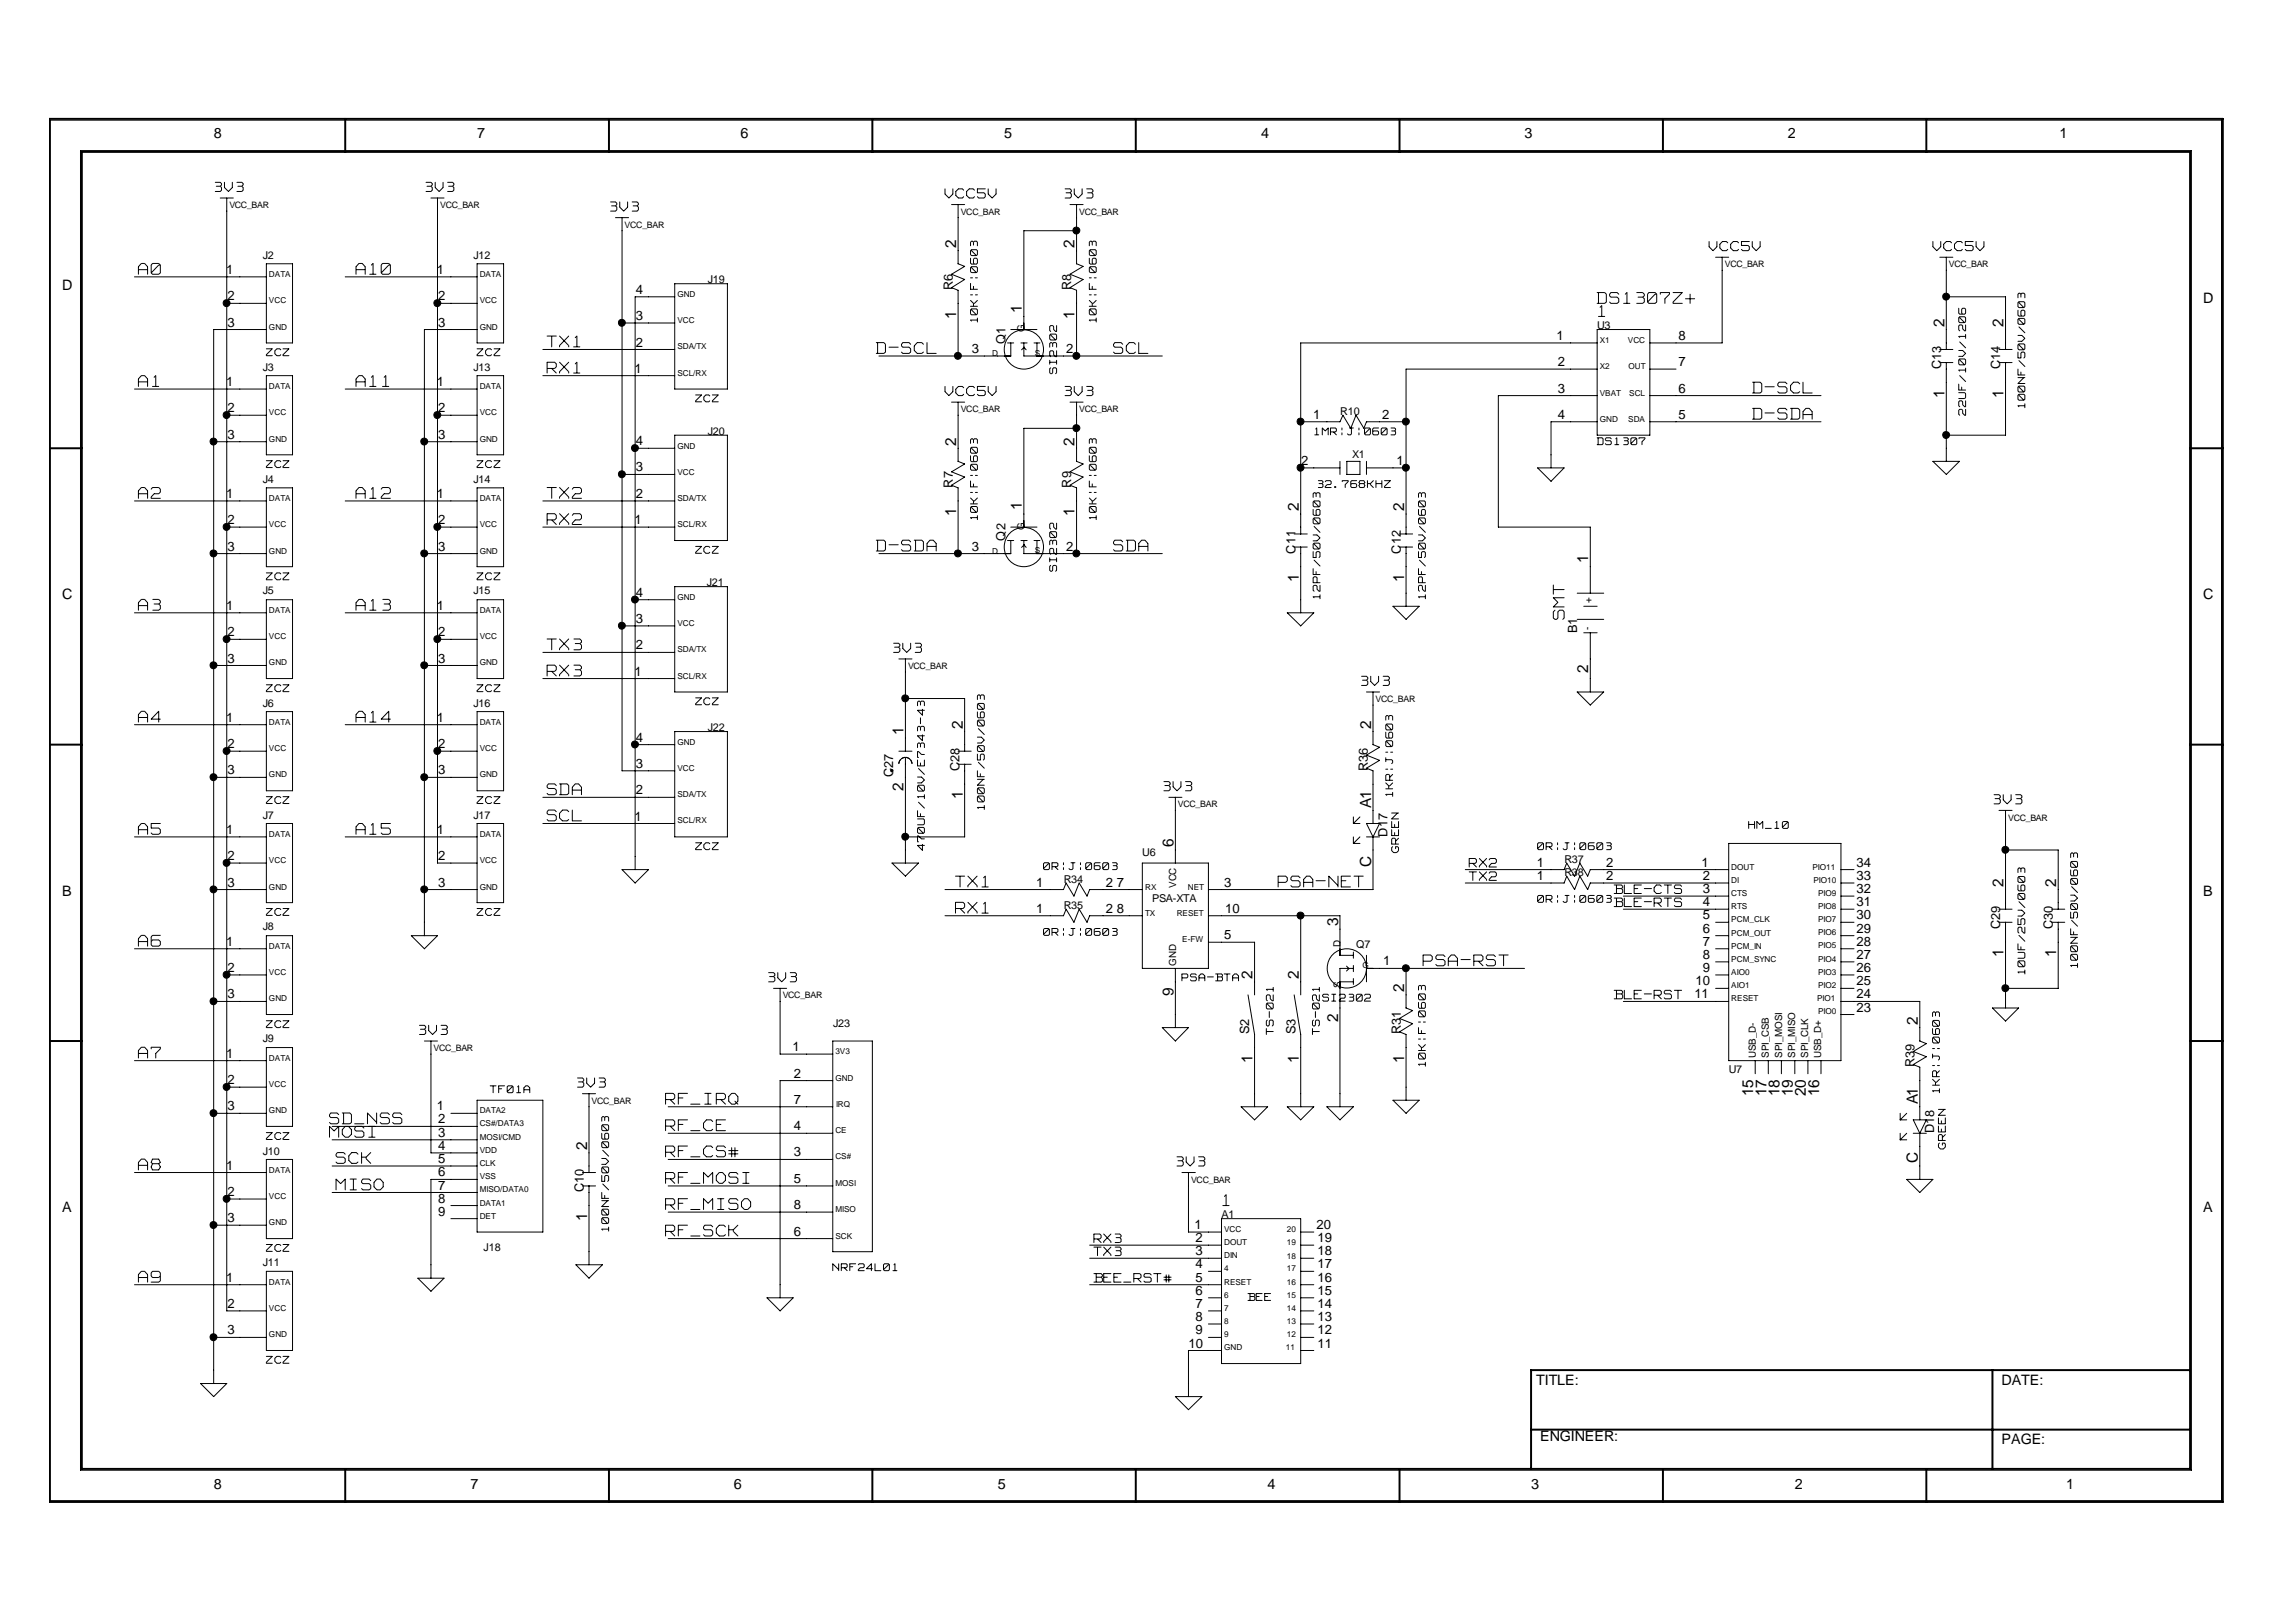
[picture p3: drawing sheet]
<svg xmlns="http://www.w3.org/2000/svg" width="297mm" height="210mm" viewBox="0 0 297 210" stroke-linecap="round" stroke-linejoin="round" font-family="sans-serif">
<defs><g id="words">
<text font-size="3" fill="#fff" x="202.8" y="80.2" transform="rotate(-90 202.8 80.2)">SMT</text>
<g font-size="2.7" fill="#fff">
<text x="17.9" y="35.8">A0</text>
<text x="46.1" y="35.8">A10</text>
<text x="206.6" y="39.6">DS1307Z+</text>
<text x="206.8" y="41.2">1</text>
<text x="70.8" y="45.2">TX1</text>
<text x="113.4" y="46">D-SCL</text>
<text x="144.1" y="46">SCL</text>
<text x="17.9" y="50.3">A1</text>
<text x="46.1" y="50.3">A11</text>
<text x="70.8" y="48.6">RX1</text>
<text x="226.7" y="51.2">D-SCL</text>
<text x="226.7" y="54.5">D-SDA</text>
<text x="17.9" y="64.8">A2</text>
<text x="46.1" y="64.8">A12</text>
<text x="70.8" y="64.8">TX2</text>
<text x="70.8" y="68.2">RX2</text>
<text x="113.4" y="71.6">D-SDA</text>
<text x="144.1" y="71.6">SDA</text>
<text x="17.9" y="79.3">A3</text>
<text x="46.1" y="79.3">A13</text>
<text x="70.8" y="84.4">TX3</text>
<text x="70.8" y="87.8">RX3</text>
<text x="17.9" y="93.7">A4</text>
<text x="46.1" y="93.7">A14</text>
<text x="70.8" y="103.1">SDA</text>
<text x="70.8" y="106.5">SCL</text>
<text x="17.9" y="108.3">A5</text>
<text x="46.1" y="108.3">A15</text>
<text x="123.6" y="115.1">TX1</text>
<text x="123.6" y="118.5">RX1</text>
<text x="165.4" y="115.1">PSA-NET</text>
<text x="17.9" y="122.7">A6</text>
<text x="184.1" y="125.3">PSA-RST</text>
<text x="17.9" y="137.2">A7</text>
<text x="86.1" y="143.2">RF_IRQ</text>
<text x="42.6" y="147.5">MOSI</text>
<text x="42.6" y="145.7">SD_NSS</text>
<text x="86.1" y="146.6">RF_CE</text>
<text x="17.9" y="151.7">A8</text>
<text x="43.5" y="154.3">MISO</text>
<text x="43.5" y="150.8">SCK</text>
<text x="86.1" y="153.4">RF_MOSI</text>
<text x="86.1" y="150">RF_CS#</text>
<text x="86.1" y="160.2">RF_SCK</text>
<text x="86.1" y="156.8">RF_MISO</text>
<text x="158.2" y="156.3">1</text>
<text x="17.9" y="166.2">A9</text>
</g>
<g font-size="2.3" fill="#fff">
<text x="27.6" y="25">3V3</text>
<text x="54.9" y="25">3V3</text>
<text x="78.8" y="27.5">3V3</text>
<text x="122.3" y="25.8">VCC5V</text>
<text x="137.6" y="25.8">3V3</text>
<text x="221.1" y="32.7">VCC5V</text>
<text x="250.1" y="32.7">VCC5V</text>
<text x="122.3" y="51.4">VCC5V</text>
<text x="137.6" y="51.4">3V3</text>
<text x="115.4" y="84.6">3V3</text>
<text x="175.9" y="88.9">3V3</text>
<text x="150.4" y="102.5">3V3</text>
<text x="257.8" y="104.2">3V3</text>
<text x="99.2" y="127.3">3V3</text>
<text x="54.1" y="134.1">3V3</text>
<text x="74.5" y="140.9">3V3</text>
<text x="152.1" y="151.1">3V3</text>
</g>
<g font-size="2.1" fill="#fff">
<text x="190.1" y="112.4">RX2</text>
<text x="190.1" y="114.1">TX2</text>
<text x="208.8" y="115.8">BLE-CTS</text>
<text x="208.8" y="117.5">BLE-RTS</text>
<text x="208.8" y="129.5">BLE-RST</text>
<text x="141.5" y="161">RX3</text>
<text x="141.5" y="162.7">TX3</text>
<text x="141.5" y="166.1">BEE_RST#</text>
</g>
<g font-size="2">
<text x="123.7" y="32.1" transform="rotate(-90 123.7 32.1)">2</text>
<text x="139" y="32.1" transform="rotate(-90 139 32.1)">2</text>
<text x="123.7" y="41.2" transform="rotate(-90 123.7 41.2)">1</text>
<text x="132.2" y="40.5" transform="rotate(-90 132.2 40.5)">1</text>
<text x="139" y="41.2" transform="rotate(-90 139 41.2)">1</text>
<text x="251.5" y="42.3" transform="rotate(-90 251.5 42.3)">2</text>
<text x="259.2" y="42.3" transform="rotate(-90 259.2 42.3)">2</text>
<text x="251.5" y="51.4" transform="rotate(-90 251.5 51.4)">1</text>
<text x="259.2" y="51.4" transform="rotate(-90 259.2 51.4)">1</text>
<text x="123.7" y="57.7" transform="rotate(-90 123.7 57.7)">2</text>
<text x="139" y="57.7" transform="rotate(-90 139 57.7)">2</text>
<text x="123.7" y="66.8" transform="rotate(-90 123.7 66.8)">1</text>
<text x="132.2" y="66.1" transform="rotate(-90 132.2 66.1)">1</text>
<text x="139" y="66.8" transform="rotate(-90 139 66.8)">1</text>
<text x="168" y="66.2" transform="rotate(-90 168 66.2)">2</text>
<text x="181.7" y="66.2" transform="rotate(-90 181.7 66.2)">2</text>
<text x="168" y="75.3" transform="rotate(-90 168 75.3)">1</text>
<text x="181.7" y="75.3" transform="rotate(-90 181.7 75.3)">1</text>
<text x="205.5" y="72.9" transform="rotate(-90 205.5 72.9)">1</text>
<text x="205.5" y="87.1" transform="rotate(-90 205.5 87.1)">2</text>
<text x="116.9" y="95.1" transform="rotate(-90 116.9 95.1)">1</text>
<text x="124.5" y="94.3" transform="rotate(-90 124.5 94.3)">2</text>
<text x="177.4" y="94.3" transform="rotate(-90 177.4 94.3)">2</text>
<text x="116.9" y="102.4" transform="rotate(-90 116.9 102.4)">2</text>
<text x="124.5" y="103.4" transform="rotate(-90 124.5 103.4)">1</text>
<text x="177.4" y="104.5" transform="rotate(-90 177.4 104.5)">A1</text>
<text x="151.8" y="109.7" transform="rotate(-90 151.8 109.7)">6</text>
<text x="177.4" y="112.2" transform="rotate(-90 177.4 112.2)">C</text>
<text x="173.1" y="119.9" transform="rotate(-90 173.1 119.9)">3</text>
<text x="259.2" y="114.8" transform="rotate(-90 259.2 114.8)">2</text>
<text x="266" y="114.8" transform="rotate(-90 266 114.8)">2</text>
<text x="259.2" y="123.9" transform="rotate(-90 259.2 123.9)">1</text>
<text x="266" y="123.9" transform="rotate(-90 266 123.9)">1</text>
<text x="151.8" y="128.8" transform="rotate(-90 151.8 128.8)">9</text>
<text x="162.1" y="126.7" transform="rotate(-90 162.1 126.7)">2</text>
<text x="168" y="126.7" transform="rotate(-90 168 126.7)">2</text>
<text x="181.7" y="128.4" transform="rotate(-90 181.7 128.4)">2</text>
<text x="162.1" y="137.6" transform="rotate(-90 162.1 137.6)">1</text>
<text x="168" y="137.6" transform="rotate(-90 168 137.6)">1</text>
<text x="173.1" y="132.3" transform="rotate(-90 173.1 132.3)">2</text>
<text x="181.7" y="137.6" transform="rotate(-90 181.7 137.6)">1</text>
<text x="248.1" y="132.6" transform="rotate(-90 248.1 132.6)">2</text>
<text x="226.8" y="141.9" transform="rotate(-90 226.8 141.9)">15</text>
<text x="228.5" y="141.9" transform="rotate(-90 228.5 141.9)">17</text>
<text x="230.2" y="141.9" transform="rotate(-90 230.2 141.9)">18</text>
<text x="231.9" y="141.9" transform="rotate(-90 231.9 141.9)">19</text>
<text x="233.6" y="141.9" transform="rotate(-90 233.6 141.9)">20</text>
<text x="235.3" y="141.9" transform="rotate(-90 235.3 141.9)">16</text>
<text x="248.1" y="142.9" transform="rotate(-90 248.1 142.9)">A1</text>
<text x="75.9" y="148.9" transform="rotate(-90 75.9 148.9)">2</text>
<text x="248.1" y="150.5" transform="rotate(-90 248.1 150.5)">C</text>
<text x="75.9" y="158" transform="rotate(-90 75.9 158)">1</text>
</g>
<g font-size="2" fill="#fff">
<text x="126.8" y="41.7" transform="rotate(-90 126.8 41.7)">10K|F|0603</text>
<text x="142.2" y="41.7" transform="rotate(-90 142.2 41.7)">10K|F|0603</text>
<text x="137" y="48.4" transform="rotate(-90 137 48.4)">SI2302</text>
<text x="254.6" y="53.7" transform="rotate(-90 254.6 53.7)">22UF/10V/1206</text>
<text x="262.3" y="52.8" transform="rotate(-90 262.3 52.8)">100NF/50V/0603</text>
<text x="126.8" y="67.2" transform="rotate(-90 126.8 67.2)">10K|F|0603</text>
<text x="142.2" y="67.2" transform="rotate(-90 142.2 67.2)">10K|F|0603</text>
<text x="137" y="73.9" transform="rotate(-90 137 73.9)">SI2302</text>
<text x="171.1" y="77.5" transform="rotate(-90 171.1 77.5)">12PF/50V/0603</text>
<text x="184.7" y="77.5" transform="rotate(-90 184.7 77.5)">12PF/50V/0603</text>
<text x="127.7" y="104.7" transform="rotate(-90 127.7 104.7)">100NF/50V/0603</text>
<text x="180.5" y="103.1" transform="rotate(-90 180.5 103.1)">1KR|J|0603</text>
<text x="119.9" y="110" transform="rotate(-90 119.9 110)">470UF/10V/E7343-43</text>
<text x="181.3" y="110.3" transform="rotate(-90 181.3 110.3)">GREEN</text>
<text x="269.1" y="125.2" transform="rotate(-90 269.1 125.2)">100NF/50V/0603</text>
<text x="262.3" y="126" transform="rotate(-90 262.3 126)">10UF/25V/0603</text>
<text x="165.1" y="133.9" transform="rotate(-90 165.1 133.9)">TS-021</text>
<text x="171" y="133.9" transform="rotate(-90 171 133.9)">TS-021</text>
<text x="184.7" y="138" transform="rotate(-90 184.7 138)">10K|F|0603</text>
<text x="251.2" y="141.4" transform="rotate(-90 251.2 141.4)">1KR|J|0603</text>
<text x="252" y="148.7" transform="rotate(-90 252 148.7)">GREEN</text>
<text x="79.1" y="159.3" transform="rotate(-90 79.1 159.3)">100NF/50V/0603</text>
</g>
<g font-size="1.9">
<text x="27.6" y="17.9">8</text>
<text x="61.7" y="17.9">7</text>
<text x="95.8" y="17.9">6</text>
<text x="129.9" y="17.9">5</text>
<text x="163.2" y="17.9">4</text>
<text x="197.2" y="17.9">3</text>
<text x="231.3" y="17.9">2</text>
<text x="266.4" y="17.9">1</text>
<text x="8" y="37.5">D</text>
<text x="285" y="39.2">D</text>
<text x="8" y="77.6">C</text>
<text x="285" y="77.6">C</text>
<text x="8" y="115.9">B</text>
<text x="285" y="115.9">B</text>
<text x="8" y="156.8">A</text>
<text x="285" y="156.8">A</text>
<text x="198.8" y="179.2">TITLE:</text>
<text x="259" y="179.2">DATE:</text>
<text x="199.3" y="186.5">ENGINEER:</text>
<text x="259" y="186.8">PAGE:</text>
<text x="27.6" y="192.6">8</text>
<text x="60.9" y="192.6">7</text>
<text x="95" y="192.6">6</text>
<text x="129.1" y="192.6">5</text>
<text x="164" y="192.6">4</text>
<text x="198.1" y="192.6">3</text>
<text x="232.2" y="192.6">2</text>
<text x="267.3" y="192.6">1</text>
</g>
<g font-size="1.7">
<text x="29.3" y="35.4">1</text>
<text x="56.5" y="35.4">1</text>
<text x="29.4" y="38.9">2</text>
<text x="56.7" y="38.9">2</text>
<text x="82.3" y="41.4">3</text>
<text x="82.3" y="38">4</text>
<text x="123.3" y="37.5" transform="rotate(-90 123.3 37.5)">R6</text>
<text x="138.6" y="37.5" transform="rotate(-90 138.6 37.5)">R8</text>
<text x="29.4" y="42.3">3</text>
<text x="56.7" y="42.3">3</text>
<text x="82.3" y="44.8">2</text>
<text x="125.7" y="45.7">3</text>
<text x="130.1" y="44.5" transform="rotate(-90 130.1 44.5)">Q1</text>
<text x="137.9" y="45.7">2</text>
<text x="201.4" y="44">1</text>
<text x="201.5" y="47.4">2</text>
<text x="217.2" y="44">8</text>
<text x="217.2" y="47.4">7</text>
<text x="251.1" y="47.8" transform="rotate(-90 251.1 47.8)">C13</text>
<text x="258.8" y="47.8" transform="rotate(-90 258.8 47.8)">C14</text>
<text x="29.3" y="50">1</text>
<text x="29.4" y="53.4">2</text>
<text x="56.5" y="50">1</text>
<text x="56.7" y="53.4">2</text>
<text x="82.1" y="48.2">1</text>
<text x="201.5" y="50.8">3</text>
<text x="217.2" y="50.8">6</text>
<text x="29.4" y="56.8">3</text>
<text x="56.7" y="56.8">3</text>
<text x="82.3" y="57.6">4</text>
<text x="169.9" y="54.2">1</text>
<text x="178.8" y="54.2">2</text>
<text x="201.5" y="54.2">4</text>
<text x="217.2" y="54.2">5</text>
<text x="29.3" y="64.4">1</text>
<text x="56.5" y="64.4">1</text>
<text x="82.3" y="61">3</text>
<text x="82.3" y="64.4">2</text>
<text x="123.3" y="63.1" transform="rotate(-90 123.3 63.1)">R7</text>
<text x="138.6" y="63.1" transform="rotate(-90 138.6 63.1)">R9</text>
<text x="168.3" y="60.2">2</text>
<text x="180.7" y="60.2">1</text>
<text x="29.4" y="67.8">2</text>
<text x="29.4" y="71.3">3</text>
<text x="56.7" y="67.8">2</text>
<text x="56.7" y="71.3">3</text>
<text x="82.1" y="67.8">1</text>
<text x="125.7" y="71.3">3</text>
<text x="130.1" y="69.9" transform="rotate(-90 130.1 69.9)">Q2</text>
<text x="137.9" y="71.3">2</text>
<text x="167.6" y="71.6" transform="rotate(-90 167.6 71.6)">C11</text>
<text x="181.2" y="71.6" transform="rotate(-90 181.2 71.6)">C12</text>
<text x="82.3" y="77.2">4</text>
<text x="29.3" y="78.9">1</text>
<text x="29.4" y="82.4">2</text>
<text x="56.5" y="78.9">1</text>
<text x="56.7" y="82.4">2</text>
<text x="82.3" y="80.6">3</text>
<text x="204" y="82" transform="rotate(-90 204 82)">B1</text>
<text x="29.4" y="85.7">3</text>
<text x="56.7" y="85.7">3</text>
<text x="82.1" y="87.4">1</text>
<text x="82.3" y="84">2</text>
<text x="29.3" y="93.4">1</text>
<text x="56.5" y="93.4">1</text>
<text x="82.3" y="96">4</text>
<text x="29.4" y="96.8">2</text>
<text x="29.4" y="100.2">3</text>
<text x="56.7" y="96.8">2</text>
<text x="56.7" y="100.2">3</text>
<text x="82.3" y="99.4">3</text>
<text x="115.6" y="100.6" transform="rotate(-90 115.6 100.6)">C27</text>
<text x="124.1" y="99.8" transform="rotate(-90 124.1 99.8)">C28</text>
<text x="177" y="99.8" transform="rotate(-90 177 99.8)">R36</text>
<text x="29.3" y="107.9">1</text>
<text x="56.5" y="107.9">1</text>
<text x="82.1" y="106.2">1</text>
<text x="82.3" y="102.8">2</text>
<text x="29.4" y="111.3">2</text>
<text x="56.7" y="111.3">2</text>
<text x="179.5" y="108.3" transform="rotate(-90 179.5 108.3)">D17</text>
<text x="198.8" y="113.9">1</text>
<text x="198.8" y="112.2">1</text>
<text x="207.8" y="113.9">2</text>
<text x="207.8" y="112.2">2</text>
<text x="220.1" y="112.2">1</text>
<text x="220.3" y="113.9">2</text>
<text x="240.2" y="112.2">34</text>
<text x="240.2" y="113.9">33</text>
<text x="29.4" y="114.7">3</text>
<text x="56.7" y="114.7">3</text>
<text x="134.1" y="118.1">1</text>
<text x="134.1" y="114.7">1</text>
<text x="143" y="118.1">2</text>
<text x="143" y="114.7">2</text>
<text x="144.5" y="118.1">8</text>
<text x="144.5" y="114.7">7</text>
<text x="158.4" y="114.7">3</text>
<text x="158.5" y="118.1">10</text>
<text x="220.3" y="117.3">4</text>
<text x="220.3" y="119">5</text>
<text x="220.3" y="115.6">3</text>
<text x="240.2" y="115.6">32</text>
<text x="240.2" y="117.3">31</text>
<text x="240.2" y="119">30</text>
<text x="29.3" y="122.4">1</text>
<text x="29.4" y="125.8">2</text>
<text x="158.4" y="121.6">5</text>
<text x="178.9" y="124.9">1</text>
<text x="220.3" y="124.1">8</text>
<text x="220.3" y="120.7">6</text>
<text x="220.3" y="122.4">7</text>
<text x="220.3" y="125.8">9</text>
<text x="240.2" y="120.7">29</text>
<text x="240.2" y="122.4">28</text>
<text x="240.2" y="124.1">27</text>
<text x="240.2" y="125.8">26</text>
<text x="258.8" y="120.2" transform="rotate(-90 258.8 120.2)">C29</text>
<text x="265.6" y="120.2" transform="rotate(-90 265.6 120.2)">C30</text>
<text x="29.4" y="129.2">3</text>
<text x="219.2" y="129.2">11</text>
<text x="219.4" y="127.5">10</text>
<text x="240.2" y="127.5">25</text>
<text x="240.2" y="129.2">24</text>
<text x="240.2" y="130.9">23</text>
<text x="29.3" y="136.9">1</text>
<text x="102.5" y="136">1</text>
<text x="161.6" y="133.9" transform="rotate(-90 161.6 133.9)">S2</text>
<text x="167.6" y="133.9" transform="rotate(-90 167.6 133.9)">S3</text>
<text x="181.2" y="133.8" transform="rotate(-90 181.2 133.8)">R31</text>
<text x="29.4" y="140.3">2</text>
<text x="29.4" y="143.7">3</text>
<text x="56.5" y="143.7">1</text>
<text x="102.7" y="142.8">7</text>
<text x="102.7" y="139.5">2</text>
<text x="247.7" y="138.1" transform="rotate(-90 247.7 138.1)">R39</text>
<text x="56.7" y="148.8">4</text>
<text x="56.7" y="147.1">3</text>
<text x="56.7" y="145.4">2</text>
<text x="102.7" y="149.7">3</text>
<text x="102.7" y="146.3">4</text>
<text x="250.2" y="146.6" transform="rotate(-90 250.2 146.6)">D18</text>
<text x="29.3" y="151.4">1</text>
<text x="29.4" y="154.8">2</text>
<text x="56.7" y="152.2">6</text>
<text x="56.7" y="153.9">7</text>
<text x="56.7" y="155.6">8</text>
<text x="56.7" y="150.5">5</text>
<text x="75.5" y="154.3" transform="rotate(-90 75.5 154.3)">C10</text>
<text x="102.7" y="153.1">5</text>
<text x="29.4" y="158.2">3</text>
<text x="56.7" y="157.3">9</text>
<text x="102.7" y="159.9">6</text>
<text x="102.7" y="156.5">8</text>
<text x="154.5" y="159.1">1</text>
<text x="154.7" y="160.8">2</text>
<text x="170.3" y="159.1">20</text>
<text x="170.4" y="160.8">19</text>
<text x="29.3" y="165.9">1</text>
<text x="154.7" y="165.9">5</text>
<text x="154.7" y="162.4">3</text>
<text x="154.7" y="167.6">6</text>
<text x="154.7" y="164.1">4</text>
<text x="170.4" y="162.4">18</text>
<text x="170.4" y="164.1">17</text>
<text x="170.4" y="165.9">16</text>
<text x="170.4" y="167.6">15</text>
<text x="29.4" y="169.3">2</text>
<text x="29.4" y="172.7">3</text>
<text x="154.7" y="172.7">9</text>
<text x="154.7" y="171">8</text>
<text x="154.7" y="169.3">7</text>
<text x="170.4" y="169.3">14</text>
<text x="170.4" y="171">13</text>
<text x="170.4" y="172.7">12</text>
<text x="153.8" y="174.4">10</text>
<text x="170.4" y="174.4">11</text>
</g>
<g font-size="1.7" fill="#fff">
<text x="34.5" y="46.2">ZCZ</text>
<text x="61.7" y="46.2">ZCZ</text>
<text x="90" y="52.2">ZCZ</text>
<text x="170.1" y="56.4">1MR|J|0603</text>
<text x="206.6" y="57.7">DS1307</text>
<text x="34.5" y="60.7">ZCZ</text>
<text x="61.7" y="60.7">ZCZ</text>
<text x="170.4" y="63.3">32.768KHZ</text>
<text x="90" y="71.8">ZCZ</text>
<text x="34.5" y="75.2">ZCZ</text>
<text x="61.7" y="75.2">ZCZ</text>
<text x="34.5" y="89.7">ZCZ</text>
<text x="61.7" y="89.7">ZCZ</text>
<text x="90" y="91.4">ZCZ</text>
<text x="34.5" y="104.2">ZCZ</text>
<text x="61.7" y="104.2">ZCZ</text>
<text x="226.2" y="107.4">HM_10</text>
<text x="90" y="110.1">ZCZ</text>
<text x="135" y="112.7">0R|J|0603</text>
<text x="198.9" y="110.1">0R|J|0603</text>
<text x="34.5" y="118.6">ZCZ</text>
<text x="61.7" y="118.6">ZCZ</text>
<text x="198.9" y="116.9">0R|J|0603</text>
<text x="135" y="121.2">0R|J|0603</text>
<text x="152.9" y="127.1">PSA-BTA</text>
<text x="171.1" y="129.7">SI2302</text>
<text x="34.5" y="133.2">ZCZ</text>
<text x="63.4" y="141.6">TF01A</text>
<text x="34.5" y="147.6">ZCZ</text>
<text x="34.5" y="162.1">ZCZ</text>
<text x="107.7" y="164.6">NRF24L01</text>
<text x="161.5" y="168.5">BEE</text>
<text x="34.5" y="176.6">ZCZ</text>
</g>
<g font-size="1.4">
<text x="34" y="33.5">J2</text>
<text x="61.3" y="33.5">J12</text>
<text x="91.6" y="36.7">J19</text>
<text x="34" y="48">J3</text>
<text x="61.3" y="48">J13</text>
<text x="206.6" y="42.6">U3</text>
<text x="173.4" y="53.7">R10</text>
<text x="91.6" y="56.3">J20</text>
<text x="174.9" y="59.3">X1</text>
<text x="34" y="62.5">J4</text>
<text x="61.3" y="62.5">J14</text>
<text x="34" y="76.9">J5</text>
<text x="61.3" y="76.9">J15</text>
<text x="91.4" y="75.9">J21</text>
<text x="34" y="91.5">J6</text>
<text x="61.3" y="91.5">J16</text>
<text x="91.6" y="94.6">J22</text>
<text x="34" y="105.9">J7</text>
<text x="61.3" y="105.9">J17</text>
<text x="147.8" y="110.8">U6</text>
<text x="202.4" y="113.3">R38</text>
<text x="202.4" y="111.6">R37</text>
<text x="137.6" y="117.6">R35</text>
<text x="137.6" y="114.2">R34</text>
<text x="149.1" y="116.7">PSA-XTA</text>
<text x="34" y="120.4">J8</text>
<text x="175.5" y="122.7">Q7</text>
<text x="34" y="134.9">J9</text>
<text x="107.8" y="132.9">J23</text>
<text x="223.6" y="138.9">U7</text>
<text x="34" y="149.4">J10</text>
<text x="62.6" y="161.9">J18</text>
<text x="158" y="157.7">A1</text>
<text x="34" y="163.9">J11</text>
</g>
<g font-size="1.3">
<text x="132.5" y="43" transform="rotate(-90 132.5 43)">G</text>
<text x="132.5" y="68.6" transform="rotate(-90 132.5 68.6)">G</text>
<text x="205.8" y="81.5" transform="rotate(-90 205.8 81.5)">-</text>
<text x="206" y="78" transform="rotate(-90 206 78)">+</text>
<text x="152.1" y="114.9" transform="rotate(-90 152.1 114.9)">VCC</text>
<text x="152.1" y="125" transform="rotate(-90 152.1 125)">GND</text>
<text x="173.4" y="122.5" transform="rotate(-90 173.4 122.5)">D</text>
<text x="173.5" y="127.8" transform="rotate(-90 173.5 127.8)">S</text>
<text x="227.2" y="136.9" transform="rotate(-90 227.2 136.9)">USB_D-</text>
<text x="228.9" y="136.9" transform="rotate(-90 228.9 136.9)">SPI_CSB</text>
<text x="230.5" y="136.9" transform="rotate(-90 230.5 136.9)">SPI_MOSI</text>
<text x="232.2" y="136.9" transform="rotate(-90 232.2 136.9)">SPI_MISO</text>
<text x="233.9" y="136.9" transform="rotate(-90 233.9 136.9)">SPI_CLK</text>
<text x="235.6" y="136.9" transform="rotate(-90 235.6 136.9)">USB_D+</text>
</g>
<g font-size="1.1">
<text x="29.7" y="26.9">VCC_BAR</text>
<text x="56.9" y="26.9">VCC_BAR</text>
<text x="80.8" y="29.5">VCC_BAR</text>
<text x="124.3" y="27.8">VCC_BAR</text>
<text x="139.6" y="27.8">VCC_BAR</text>
<text x="34.8" y="35.8">DATA</text>
<text x="62.1" y="35.8">DATA</text>
<text x="223.1" y="34.6">VCC_BAR</text>
<text x="252.1" y="34.6">VCC_BAR</text>
<text x="34.8" y="39.3">VCC</text>
<text x="62.1" y="39.3">VCC</text>
<text x="87.6" y="41.8">VCC</text>
<text x="87.6" y="38.5">GND</text>
<text x="34.8" y="42.6">GND</text>
<text x="62.1" y="42.6">GND</text>
<text x="87.6" y="45.2">SDA/TX</text>
<text x="128.4" y="46.1">D</text>
<text x="133.9" y="46">S</text>
<text x="207" y="47.8">X2</text>
<text x="207" y="44.4">X1</text>
<text x="210.6" y="44.4">VCC</text>
<text x="210.7" y="47.8">OUT</text>
<text x="34.8" y="53.7">VCC</text>
<text x="34.8" y="50.3">DATA</text>
<text x="62.1" y="53.7">VCC</text>
<text x="62.1" y="50.3">DATA</text>
<text x="87.6" y="48.6">SCL/RX</text>
<text x="124.3" y="53.4">VCC_BAR</text>
<text x="139.6" y="53.4">VCC_BAR</text>
<text x="207" y="51.2">VBAT</text>
<text x="210.8" y="51.2">SCL</text>
<text x="34.8" y="57.2">GND</text>
<text x="62.1" y="57.2">GND</text>
<text x="87.6" y="58.1">GND</text>
<text x="207" y="54.6">GND</text>
<text x="210.7" y="54.6">SDA</text>
<text x="34.8" y="64.8">DATA</text>
<text x="62.1" y="64.8">DATA</text>
<text x="87.6" y="64.8">SDA/TX</text>
<text x="87.6" y="61.4">VCC</text>
<text x="34.8" y="71.6">GND</text>
<text x="34.8" y="68.2">VCC</text>
<text x="62.1" y="71.6">GND</text>
<text x="62.1" y="68.2">VCC</text>
<text x="87.6" y="68.2">SCL/RX</text>
<text x="128.4" y="71.6">D</text>
<text x="133.9" y="71.6">S</text>
<text x="87.6" y="77.7">GND</text>
<text x="34.8" y="82.7">VCC</text>
<text x="34.8" y="79.3">DATA</text>
<text x="62.1" y="82.7">VCC</text>
<text x="62.1" y="79.3">DATA</text>
<text x="87.6" y="81">VCC</text>
<text x="34.8" y="86.1">GND</text>
<text x="62.1" y="86.1">GND</text>
<text x="87.6" y="87.8">SCL/RX</text>
<text x="87.6" y="84.4">SDA/TX</text>
<text x="117.5" y="86.6">VCC_BAR</text>
<text x="34.8" y="93.8">DATA</text>
<text x="62.1" y="93.8">DATA</text>
<text x="178" y="90.9">VCC_BAR</text>
<text x="34.8" y="100.6">GND</text>
<text x="34.8" y="97.2">VCC</text>
<text x="62.1" y="100.6">GND</text>
<text x="62.1" y="97.2">VCC</text>
<text x="87.6" y="99.8">VCC</text>
<text x="87.6" y="96.4">GND</text>
<text x="87.6" y="106.6">SCL/RX</text>
<text x="87.6" y="103.2">SDA/TX</text>
<text x="152.4" y="104.5">VCC_BAR</text>
<text x="259.8" y="106.2">VCC_BAR</text>
<text x="34.8" y="111.7">VCC</text>
<text x="34.8" y="108.3">DATA</text>
<text x="62.1" y="111.7">VCC</text>
<text x="62.1" y="108.3">DATA</text>
<text x="224" y="112.5">DOUT</text>
<text x="234.5" y="112.6">PIO11</text>
<text x="34.8" y="115.1">GND</text>
<text x="62.1" y="115.1">GND</text>
<text x="148.2" y="118.5">TX</text>
<text x="148.2" y="115.1">RX</text>
<text x="152.2" y="118.5">RESET</text>
<text x="153.7" y="115.1">NET</text>
<text x="224" y="119.4">PCM_CLK</text>
<text x="224" y="117.7">RTS</text>
<text x="224" y="116">CTS</text>
<text x="224" y="114.3">DI</text>
<text x="234.6" y="114.3">PIO10</text>
<text x="235.2" y="116">PIO9</text>
<text x="235.2" y="117.7">PIO8</text>
<text x="235.2" y="119.4">PIO7</text>
<text x="34.8" y="122.8">DATA</text>
<text x="153" y="121.9">E-FW</text>
<text x="176.3" y="125.3">G</text>
<text x="224" y="124.5">PCM_SYNC</text>
<text x="224" y="122.8">PCM_IN</text>
<text x="224" y="121.1">PCM_OUT</text>
<text x="235.2" y="121">PIO6</text>
<text x="235.2" y="122.7">PIO5</text>
<text x="235.2" y="124.4">PIO4</text>
<text x="34.8" y="129.6">GND</text>
<text x="34.8" y="126.2">VCC</text>
<text x="101.3" y="129.2">VCC_BAR</text>
<text x="224" y="127.9">AIO1</text>
<text x="224" y="126.2">AIO0</text>
<text x="224" y="129.6">RESET</text>
<text x="235.1" y="129.6">PIO1</text>
<text x="235.2" y="126.2">PIO3</text>
<text x="235.2" y="127.9">PIO2</text>
<text x="235.2" y="131.2">PIO0</text>
<text x="34.8" y="137.3">DATA</text>
<text x="56.1" y="136">VCC_BAR</text>
<text x="108.1" y="136.4">3V3</text>
<text x="34.8" y="140.7">VCC</text>
<text x="76.5" y="142.8">VCC_BAR</text>
<text x="108.1" y="139.8">GND</text>
<text x="108.2" y="143.2">IRQ</text>
<text x="34.8" y="144.1">GND</text>
<text x="62.1" y="149.2">VDD</text>
<text x="62.1" y="147.5">MOSI/CMD</text>
<text x="62.1" y="145.8">CS#/DATA3</text>
<text x="62.1" y="144.1">DATA2</text>
<text x="108.1" y="146.7">CE</text>
<text x="34.8" y="155.2">VCC</text>
<text x="34.8" y="151.7">DATA</text>
<text x="62.1" y="154.3">MISO/DATA0</text>
<text x="62.1" y="152.6">VSS</text>
<text x="62.1" y="150.9">CLK</text>
<text x="108.1" y="153.5">MOSI</text>
<text x="108.1" y="150">CS#</text>
<text x="154.1" y="153.1">VCC_BAR</text>
<text x="34.8" y="158.6">GND</text>
<text x="62.1" y="157.7">DET</text>
<text x="62.1" y="156">DATA1</text>
<text x="108.1" y="160.3">SCK</text>
<text x="108.1" y="156.9">MISO</text>
<text x="158.4" y="161.1">DOUT</text>
<text x="158.4" y="159.5">VCC</text>
<text x="166.5" y="159.4">20</text>
<text x="166.5" y="161.1">19</text>
<text x="34.8" y="166.3">DATA</text>
<text x="158.4" y="168">6</text>
<text x="158.4" y="164.5">4</text>
<text x="158.4" y="166.3">RESET</text>
<text x="158.4" y="162.8">DIN</text>
<text x="166.5" y="162.9">18</text>
<text x="166.5" y="164.5">17</text>
<text x="166.5" y="166.3">16</text>
<text x="166.5" y="168">15</text>
<text x="34.8" y="173.1">GND</text>
<text x="34.8" y="169.6">VCC</text>
<text x="158.4" y="173.1">9</text>
<text x="158.4" y="171.3">8</text>
<text x="158.4" y="169.7">7</text>
<text x="166.5" y="169.7">14</text>
<text x="166.5" y="171.3">13</text>
<text x="166.5" y="173.1">12</text>
<text x="158.4" y="174.8">GND</text>
<text x="166.4" y="174.7">11</text>
</g>
</g></defs>
<g fill="none" stroke="#000" stroke-width=".25">
<path d="M6.3 15.4h281.3v179h-281.3zM10.6 19.7h272.7v170.4h-272.7zM44.7 15.4v4.3M78.8 15.4v4.3M112.9 15.4v4.3M146.9 15.4v4.3M181.1 15.4v4.3M215.1 15.4v4.3M249.2 15.4v4.3M6.3 58h4.3M283.3 58h4.3M6.3 96.4h4.3"/>
<path d="M283.3 96.4h4.3M6.3 134.7h4.3M283.3 134.7h4.3M257.8 177.3v12.8M283.3 177.3h-85.2v12.8M44.7 190.1v4.3M78.8 190.1v4.3M112.9 190.1v4.3M146.9 190.1v4.3M181.1 190.1v4.3M198.1 185h85.2M215.1 190.1v4.3"/>
<path d="M249.2 190.1v4.3"/>
</g>
<g fill="none" stroke="#000" stroke-width=".13">
<path d="M6.5 15.6h280.9v178.6h-280.9zM10.4 19.5h273.1v170.8h-273.1zM17.4 35.8h17.1M17.9 34.6v.9M17.9 34.9h1.1M18.3 34.1l-.4 .4M18.3 34.1h.4M18.7 34.1l.4 .4M19.1 34.6v.9M19.6 35.3l.1 .2M19.6 34.3v1M19.7 34.1l-.1 .2"/>
<path d="M19.8 34.1h.7M19.8 35.5h.7M20.5 34.3l-.9 1M20.5 34.3h.2M20.5 34.1l.2 .2M20.7 35.3l-.2 .2M20.7 34.3v1M27.9 24.8h.5M27.9 23.6h.5M28 24.1h.4M28.5 23.6l.2 .2M28.5 25.6h1.7"/>
<path d="M28.5 24.1l.2 .2M28.7 23.8v.1M28.7 24.3v.3M28.7 24.6l-.2 .2M28.7 23.9l-.2 .2M29 24.3l.5 .4M29 23.6v.6M29.3 39.3h5.2M29.3 25.6v144h5.2M30.1 23.6v.6M30.1 24.3l-.6 .5M30.6 24.8h.6"/>
<path d="M30.6 23.6h.6M30.8 24.1h.4M31.3 23.6l.2 .2M31.3 24.1l.2 .2M31.5 23.8v.1M31.5 24.3v.3M31.5 24.6l-.2 .2M31.5 23.9l-.2 .2M34.5 34.1h3.3v10.3h-3.3zM44.7 35.8h17M46.1 34.6v.9M46.1 34.9h1.1"/>
<path d="M46.4 34.1l-.3 .4M46.5 34.1h.3M46.9 34.1l.3 .4M47.2 34.6v.9M47.8 35.5h.8M48.3 34.1l-.3 .2M48.3 34.1v1.3M49.3 35.3l.2 .2M49.3 34.3v1M49.5 34.1l-.2 .2M49.5 34.1h.7M49.5 35.5h.7"/>
<path d="M50.2 34.3l-.8 1M50.3 34.3h.2M50.3 34.1l.2 .2M50.5 35.3l-.2 .2M50.5 34.3v1M55.1 24.8h.6M55.1 23.6h.6M55.2 24.1h.5M55.8 23.6l.1 .2M55.8 25.6h1.6M55.8 24.1l.1 .2M55.9 23.8v.1"/>
<path d="M55.9 24.3v.3M55.9 24.6l-.1 .2M55.9 23.9l-.1 .2M56.3 24.3l.5 .4M56.3 23.6v.6M56.6 39.3h5.1M56.6 25.6v86.1h5.1M57.3 23.6v.6M57.3 24.3l-.5 .5M57.9 24.8h.6M57.9 23.6h.6M58 24.1h.5"/>
<path d="M58.5 23.6l.2 .2M58.6 24.1l.1 .2M58.7 23.8v.1M58.7 24.3v.3M58.7 24.6l-.2 .2M58.7 23.9l-.2 .2M61.7 34.1h3.5v10.3h-3.5zM79 27.3h.6M79 26.1h.6M79.1 26.6h.5M79.6 26.1l.2 .2M79.6 28.2h1.7"/>
<path d="M79.7 26.7l.1 .1M79.8 26.3v.1M79.8 26.9v.2M79.8 27.1l-.2 .2M79.8 26.5l-.2 .1M80.2 26.8l.4 .5M80.2 26.1v.7M80.5 28.2v71.6h6.8M81.2 26.1v.7M81.2 26.8l-.5 .5M81.8 27.3h.6M81.8 26.1h.6"/>
<path d="M81.9 26.6h.5M82.4 26.1l.2 .2M82.5 26.7l.1 .1M82.6 26.3v.1M82.6 26.9v.2M82.6 27.1l-.2 .2M82.6 26.5l-.2 .1M87.3 36.7h6.8v13.6h-6.8zM87.3 38.4h-5.1v74.1M122.3 25.1l.4 .5M122.3 24.4v.7M123.1 26.5h1.7"/>
<path d="M123.3 24.4v.7M123.3 25.1l-.5 .5M123.7 24.8v.4M123.7 25.3l.3 .3M124 26.5v7.6l.8 .4-1.7 1 1.7 .7-1.7 1 .9 .4v8.5M124 24.4l-.3 .4M124 25.6h.5M124 24.4h.5M124.5 24.4l.2 .2M124.7 25.5l-.2 .1M125.1 25.3l.3 .3M125.1 24.8v.4"/>
<path d="M125.4 24.4l-.3 .4M125.4 25.6h.5M125.4 24.4h.5M125.6 36h.2M125.6 38.2h.2M125.6 32.9l.1 .2M125.6 34.1l.1 .1M125.6 35.2l.1 .1M125.6 31.4v.4M125.6 32.5v.4M125.6 33.4v.6M125.6 34.7v.4"/>
<path d="M125.6 36.7v.7M125.6 39.6h.8M125.6 38.9l.3 .4M125.6 37.4h.8M125.7 32.4h.1M125.7 34.6h.1M125.7 31.2l-.1 .1M125.7 32.3l-.1 .1M125.7 34.5l-.1 .1M125.7 40l-.1 .1M125.7 31.2h.1M125.7 32.3h.6"/>
<path d="M125.7 33.1h.6M125.7 34.2h.6M125.7 34.5h.6M125.7 35.3h.6M125.7 40h.6M125.7 32.5l.6 .5M125.7 34.7l.6 .5M125.8 31.2l.1 .1M125.9 24.4l.2 .2M125.9 34.1h.1M125.9 31.4v.3M125.9 33.6v.4"/>
<path d="M125.9 37.1v.3M125.9 39.3v.3M126 39.3h.1M126.1 25.5l-.2 .1M126.1 31.2l-.1 .1M126.1 33.4l-.2 .1M126.1 31.2h.2M126.1 33.4h.2M126.2 36h.2M126.2 38.2h.2M126.3 40l.1 .1M126.3 31.2l.1 .1"/>
<path d="M126.3 32.3l.1 .1M126.3 33.4l.1 .1M126.3 34.5l.1 .1M126.4 25.5l.2 .1M126.4 32.9l-.1 .2M126.4 34.1l-.1 .1M126.4 35.2l-.1 .1M126.4 24.4v.5M126.4 31.4v.4M126.4 32.5v.4M126.4 33.6v.4M126.4 34.7v.4"/>
<path d="M126.4 38.9l-.3 .3M126.5 24.9h.8M126.5 24.4h1M126.7 25.6h.6M127.3 24.9l.2 .2M127.5 25.5l-.2 .1M127.5 25.2v.2M127.8 25.1l.5 .5M127.8 24.4v.7M128.9 24.4v.7M128.9 25.1l-.5 .5M137.8 25.6h.6"/>
<path d="M137.8 24.4h.6M137.9 24.9h.5M138.4 24.4l.2 .2M138.4 26.5h1.7M138.5 25l.1 .1M138.6 24.7h.1M138.6 25.2v.2M138.6 25.5l-.2 .1M138.6 24.8l-.2 .1M139 25.1l.4 .5M139 24.4v.7M139.3 26.5v7.6l.8 .4-1.7 1 1.7 .7-1.7 1 .9 .4v8.5"/>
<path d="M139.3 29.9h-6.8v12.7M140 24.4v.7M140 25.1l-.5 .5M140.6 25.6h.6M140.6 24.4h.6M140.7 24.9h.5M140.9 32.9l.2 .2M140.9 34.1l.2 .1M140.9 35.2l.2 .1M140.9 36h.3M140.9 38.2h.3M140.9 31.4v.4"/>
<path d="M140.9 32.5v.4M140.9 33.4v.6M140.9 34.7v.4M140.9 36.7v.7M140.9 39.6h.9M140.9 38.9l.4 .4M141 37.4h.8M141.1 31.2l-.2 .1M141.1 32.4h.1M141.1 34.6h.1M141.1 32.3l-.2 .1M141.1 34.5l-.2 .1"/>
<path d="M141.1 40l-.2 .1M141.1 31.2h.1M141.1 32.5l.5 .5M141.1 32.3h.5M141.1 33.1h.5M141.1 34.2h.5M141.1 34.7l.5 .5M141.1 34.5h.5M141.1 35.3h.5M141.1 40h.5M141.2 31.2l.1 .1M141.2 24.4l.2 .2"/>
<path d="M141.3 25l.1 .1M141.3 31.4v.3M141.3 33.6v.4M141.3 37.1v.3M141.3 39.3v.3M141.3 34.1h.1M141.4 39.3h.1M141.4 24.7h.1M141.4 25.2v.2M141.4 25.5l-.2 .1M141.4 24.8l-.2 .1M141.4 31.2v.1"/>
<path d="M141.4 33.4l-.1 .1M141.5 31.2h.1M141.5 33.4h.1M141.6 36h.2M141.6 38.2h.2M141.7 31.2l.1 .1M141.7 32.3l.1 .1M141.7 33.4l.1 .1M141.7 34.5l.1 .1M141.7 40l.1 .1M141.8 32.9l-.1 .2M141.8 34.1l-.1 .1"/>
<path d="M141.8 35.2l-.1 .1M141.8 31.4v.4M141.8 32.5v.4M141.8 33.6v.4M141.8 34.7v.4M141.8 38.9l-.3 .3M206.6 39.3h1M206.6 37.9h1M206.8 37.9v1.3M207.2 39.6l-.2 .2M207.2 39.6v1.3M207.6 37.9l.2 .2"/>
<path d="M207.8 39.1l-.2 .2M207.8 38.1v.9M208.2 38.1v.1M208.2 38.3l.2 .2M208.2 39.1l.2 .2M208.4 37.9l-.1 .1M208.4 39.3h.8M208.4 37.9h.8M208.4 38.5h.8M209.2 37.9l.2 .2M209.2 38.5l.2 .2M209.4 38.7v.3"/>
<path d="M209.4 39.1l-.2 .2M210.1 39.3h.8M210.5 37.9l-.2 .2M210.5 37.9v1.3M211.8 39.3h.7M211.8 37.9h.7M211.9 38.5h.6M212.5 37.9l.2 .2M212.6 38.5l.1 .2M212.7 38.1v.1M212.7 38.7v.3M212.7 39.1l-.2 .2"/>
<path d="M212.7 38.3l-.2 .2M213.1 39.1l.2 .2M213.1 38.1v.9M213.3 37.9l-.2 .2M213.4 39.3h.7M213.4 37.9h.7M214.1 38.1l-.9 .9M214.1 38.1h.2M214.1 37.9l.2 .2M214.3 39.1l-.2 .2M214.3 38.1v.9M214.8 37.9v.2"/>
<path d="M214.8 37.9h1.1M215.4 38.7v.6M215.9 38.1l-.5 .6M216 37.9v.2M216.5 39.1v.2M216.5 37.9h1.1M216.5 39.3h1.1M217.6 37.9l-1.1 1.2M218.1 38.7h1.1M218.7 38.1v1.2M221.1 31.9l.5 .5M221.1 31.3v.6"/>
<path d="M222 33.3h1.6M222.1 31.3v.6M222.1 31.9l-.5 .5M222.5 31.6v.5M222.5 32.1l.3 .3M222.8 33.3v11.1h-9.4M222.8 31.3l-.3 .3M222.9 32.4h.4M222.9 31.3h.4M223.4 31.3l.1 .1M223.5 32.3l-.1 .1M223.9 31.6v.5"/>
<path d="M223.9 32.1l.3 .3M224.2 31.3l-.3 .3M224.3 32.4h.4M224.3 31.3h.4M224.7 31.3l.2 .1M224.9 32.3l-.2 .1M225.3 32.3l.2 .1M225.3 31.3v.5M225.3 31.8h.8M225.3 31.3h1M225.5 32.4h.6M226.1 31.8l.2 .1"/>
<path d="M226.3 32.3l-.2 .1M226.3 32v.2M226.7 31.9l.5 .5M226.7 31.3v.6M227.7 31.3v.6M227.7 31.9l-.5 .5M250.1 31.9l.4 .5M250.1 31.3v.6M251 33.3h1.6M251.1 31.3v.6M251.1 31.9l-.5 .5M251.5 31.6v.5"/>
<path d="M251.5 32.1l.3 .3M251.8 38.4h7.7v6.8M251.8 33.3v11.9M251.8 31.3l-.3 .3M251.8 32.4h.5M251.8 31.3h.5M252.3 31.3l.2 .1M252.5 32.3l-.2 .1M252.9 31.6v.5M252.9 32.1l.3 .3M253.2 31.3l-.3 .3M253.2 32.4h.5"/>
<path d="M253.2 31.3h.5M253.4 39.9v.6M253.7 31.3l.2 .1M253.9 32.3l-.2 .1M253.9 39.9l-.1 .1M254 39.9h.1M254.2 39.9l.1 .1M254.3 32.3l.1 .1M254.3 31.3v.5M254.3 31.8h.8M254.3 31.3h1M254.5 32.4h.6"/>
<path d="M255.1 31.8l.2 .1M255.3 32.3l-.2 .1M255.3 32v.2M255.7 31.9l.4 .5M255.7 31.3v.6M256.7 31.9l-.5 .5M256.7 31.3v.6M261.1 39.7l.1 .1M261.1 38.1v.4M261.1 39.2v.4M261.2 39.1v.1M261.2 37.9l-.1 .2"/>
<path d="M261.2 39l-.1 .2M261.2 37.9h.1M261.2 39.2l.6 .6M261.2 39h.6M261.2 39.8h.6M261.3 37.9l.2 .2M261.5 38.1v.4M261.6 37.9l-.1 .1M261.6 37.9h.2M261.8 37.9l.2 .2M261.8 39l.2 .2M262 39.7l-.2 .1"/>
<path d="M262 38.1v.4M262 39.2v.4M17.4 50.3h17.1M17.9 49.1v.9M17.9 49.4h1.1M18.3 48.6l-.4 .4M18.3 48.6h.4M18.7 48.6l.4 .4M19.1 49.1v.9M19.7 50h.8M20.2 48.6l-.3 .2M20.2 48.7v1.3"/>
<path d="M27.6 57.2h6.9M29.3 53.7h5.2M34.5 59.6h.7M34.5 45.1h.7M34.5 45.9v.1M34.5 48.6h3.3v10.3h-3.3zM34.5 42.6h-6.9v136.4M34.5 46h.7M35.2 59.6l-.7 .8M35.2 45.1l-.7 .8M35.6 45.4v.3M35.6 59.9v.3"/>
<path d="M35.6 45.8l.2 .2M35.8 59.6l-.2 .3M35.8 45.1l-.2 .3M35.9 59.6h.3M35.9 45.1h.3M35.9 46h.3M36.2 59.6l.1 .1M36.2 45.1l.1 .2M36.3 45.9l-.1 .1M36.6 59.6h.7M36.6 45.1h.7M36.6 45.9v.1"/>
<path d="M36.7 46h.7M37.4 59.6l-.8 .8M37.4 45.1l-.8 .8M44.7 50.3h17M46.1 49.1v.9M46.1 49.4h1.1M46.4 48.6l-.3 .4M46.5 48.6h.3M46.9 48.6l.3 .4M47.2 49.1v.9M47.8 50h.8M48.3 48.6l-.3 .2"/>
<path d="M48.3 48.7v1.3M49.5 50h.8M49.9 48.6l-.2 .2M49.9 48.7v1.3M54.9 57.2h6.8M56.6 53.7h5.1M61.7 45.9v.1M61.7 48.6h3.5v10.3h-3.5zM61.7 59.6h.7M61.7 45.1h.7M61.7 42.6h-6.8v78.5M61.8 46h.7"/>
<path d="M62.5 59.6l-.8 .8M62.5 45.1l-.8 .8M62.8 45.4v.3M62.8 59.9v.3M62.8 45.8l.3 .2M63.1 59.6l-.3 .3M63.1 45.1l-.3 .3M63.1 59.6h.3M63.1 45.1h.3M63.1 46h.3M63.5 59.6l.1 .1M63.5 45.1l.1 .2"/>
<path d="M63.6 45.9l-.1 .1M63.9 45.9v.1M63.9 59.6h.7M63.9 45.1h.7M64 46h.7M64.7 59.6l-.8 .8M64.7 45.1l-.8 .8M70.2 48.6h17.1M70.2 45.2h17.1M70.8 46.9v1.4M70.8 43.5h1.2M70.8 46.9h.9"/>
<path d="M70.8 47.7h.9M71.4 43.5v1.4M71.4 47.7l.6 .6M71.8 46.9l.2 .2M72 47.1v.3M72 47.5l-.2 .2M72.4 44.8v.1M72.4 48.1v.2M72.4 43.5l1.1 1.2M72.4 46.9l1.1 1.2M73.6 44.7v.2M73.6 48.1v.2"/>
<path d="M73.6 43.5l-1.2 1.2M73.6 46.9l-1.2 1.2M74.2 44.9h.8M74.2 48.3h.8M74.6 43.5l-.2 .2M74.6 46.9l-.2 .2M74.6 43.5v1.3M74.6 46.9v1.3M80.5 41.8h6.8M82.2 58h5.1M87.3 56.3h6.8v13.6h-6.8zM90 51.1h.7"/>
<path d="M90 51.9v.1M90 52h.8M90.8 51.1l-.8 .8M91.1 51.4v.3M91.1 51.7l.2 .3M91.3 51.1l-.2 .3M91.4 51.1h.3M91.4 52h.3M91.7 51.1l.1 .1M91.8 51.9l-.1 .1M92.2 51.9v.1M92.2 51.1h.7"/>
<path d="M92.2 52h.7M92.9 51.1l-.7 .8M113.4 44.3h.9M113.4 45.7h.9M113.5 44.4v1.3M114.3 44.3l.3 .2M114.6 45.6l-.3 .1M114.6 44.6v.9M115 44.9h1.2M116.6 44.5v.2M116.6 44.8l.2 .1M116.6 45.6l.2 .1"/>
<path d="M116.8 44.3l-.1 .2M116.8 44.3h.8M116.8 45.7h.8M116.8 44.9h.8M117.6 44.3l.2 .2M117.6 44.9l.2 .2M117.8 45.2v.3M117.8 45.6l-.2 .1M118.3 44.8v.5M118.3 45.4l.4 .3M118.7 44.3l-.4 .5M118.7 44.3h.5"/>
<path d="M118.7 45.7h.5M119.3 44.3l.2 .2M119.5 45.6l-.2 .1M119.9 44.3v1.4M120 45.7h1.1M122.3 50v.6M122.3 50.7l.4 .5M123.1 52h1.7M123.3 50v.6M123.3 50.7l-.5 .5M123.7 50.4v.4M123.7 50.9l.3 .3"/>
<path d="M124 52v7.7l.8 .3-1.7 1.1 1.7 .6-1.7 1.1 .9 .3v8.5M124 50l-.3 .3M124 51.2h.5M124 50h.5M124.5 50l.2 .2M124.7 51l-.2 .2M125.1 50.4v.4M125.1 50.9l.3 .3M125.4 50l-.3 .3M125.4 51.2h.5M125.4 50h.5M125.6 58.5l.1 .1"/>
<path d="M125.6 59.6l.1 .1M125.6 40.6l.1 .1M125.6 41.4l.1 .1M125.6 40.1v.5M125.6 57v.4M125.6 58.1v.4M125.6 59v.6M125.6 41.4h.8M125.7 56.8l-.1 .1M125.7 40v.1M125.7 57.9v.1M125.7 57.9l-.1 .1"/>
<path d="M125.7 56.8h.1M125.7 58.1l.6 .5M125.7 57.9h.6M125.7 58.6h.6M125.7 59.7h.6M125.7 40.7h.6M125.7 40.1l.6 .6M125.8 56.8l.1 .1M125.9 50l.2 .2M125.9 57v.3M125.9 59.2v.4M125.9 59.6l.1 .1"/>
<path d="M126.1 56.8l-.1 .1M126.1 59l-.2 .1M126.1 51l-.2 .2M126.1 56.8h.2M126.1 59h.2M126.3 56.8l.1 .1M126.3 57.9l.1 .1M126.3 59l.1 .1M126.4 58.5l-.1 .1M126.4 59.6l-.1 .1M126.4 51l.2 .2M126.4 40.6l-.1 .1"/>
<path d="M126.4 40.1v.5M126.4 41.2v.5M126.4 50v.5M126.4 57v.4M126.4 58.1v.4M126.4 59.2v.4M126.5 50h1M126.5 50.5h.8M126.7 51.2h.6M127.3 50.5l.2 .2M127.5 50.7v.3M127.5 51l-.2 .2"/>
<path d="M127.8 50v.6M127.8 50.7l.5 .5M128.9 50v.6M128.9 50.7l-.5 .5M130.3 44.4h.8M130.8 42.6h3.4M130.8 44.4v1.7h-17.1M132.1 44.4h.8M132.5 44.4v1.7h17.9M132.5 44.9l.3 .4M132.5 44.9l-.3 .4M133.8 44.4h.7"/>
<path d="M134.2 44.4v1.7M135.8 42.8l.1 .1M135.8 43.9l.1 .1M135.8 46l.1 .2M135.8 48.2l.1 .1M135.8 42.3v.4M135.8 43.4v.4M135.8 44.5v.4M135.8 45.6v.4M135.8 46.6v.5M135.8 47.8v.4M135.8 46.9h.9"/>
<path d="M135.9 42.1l-.1 .2M135.9 43.3v.1M135.9 43.2l-.1 .2M135.9 44.3l-.1 .2M135.9 45.4l-.1 .1M135.9 47.6l-.1 .1M135.9 48.4h.1M136 42.1h.1M136 44.3h.1M136 45.4h.1M136 43.4l.5 .6M136 43.2h.5"/>
<path d="M136 44h.5M136.1 44.3l.1 .2M136.2 42.1l.1 .2M136.2 44.5v.3M136.2 47.8v.4M136.2 45.4l.1 .1M136.2 48.2l-.1 .2M136.3 42.3v.3M136.3 45.6v.3M136.3 44.3l-.1 .1M136.3 47.6l-.1 .1M136.3 42.6l.3 .3"/>
<path d="M136.3 45.9l.3 .3M136.4 44.3h.1M136.4 47.6h.1M136.6 43.2l.1 .2M136.6 44.3l.1 .2M136.6 47.6l.1 .1M136.6 42.9h.1M136.6 46.2h.1M136.7 43.9l-.1 .1M136.7 48.2l-.1 .2M136.7 42.1v.8M136.7 43.4v.4"/>
<path d="M136.7 44.5v.4M136.7 45.4v.7M136.7 46.6v.5M136.7 47.8v.4M137.8 51.2h.6M137.8 50h.6M137.9 50.5h.5M138.4 50l.2 .2M138.4 52h1.7M138.5 50.6l.1 .1M138.6 50.2v.1M138.6 50.7v.3"/>
<path d="M138.6 51l-.2 .2M138.6 50.3l-.2 .2M139 50v.6M139 50.7l.4 .5M139.3 52v7.7l.8 .3-1.7 1.1 1.7 .6-1.7 1.1 .9 .3v8.5M139.3 55.4h-6.8v12.8M140 50v.6M140 50.7l-.5 .5M140.6 51.2h.6M140.6 50h.6M140.7 50.5h.5M140.9 40.6l.2 .1"/>
<path d="M140.9 41.4l.2 .1M140.9 58.5l.2 .1M140.9 59.6l.2 .1M140.9 40.1v.5M140.9 57v.4M140.9 58.1v.4M140.9 59v.6M141 41.4h.8M141.1 40v.1M141.1 57.9v.1M141.1 56.8l-.2 .1M141.1 57.9l-.2 .1"/>
<path d="M141.1 56.8h.1M141.1 40.1l.5 .6M141.1 57.9h.5M141.1 58.6h.5M141.1 59.7h.5M141.1 40.7h.5M141.1 58.1l.5 .5M141.2 56.8l.1 .1M141.2 50l.2 .2M141.3 50.6l.1 .1M141.3 57v.3M141.3 59.2v.4"/>
<path d="M141.3 59.6l.1 .1M141.4 50.2v.1M141.4 50.7v.3M141.4 51l-.2 .2M141.4 50.3l-.2 .2M141.4 56.8v.1M141.4 59l-.1 .1M141.5 56.8h.1M141.5 59h.1M141.7 57.9l.1 .1M141.7 59l.1 .1M141.7 56.8l.1 .1"/>
<path d="M141.8 40.6l-.1 .1M141.8 58.5l-.1 .1M141.8 59.6l-.1 .1M141.8 40.1v.5M141.8 41.2v.5M141.8 57v.4M141.8 58.1v.4M141.8 59.2v.4M144.1 44.5v.2M144.1 44.8l.1 .1M144.1 45.6l.1 .1M144.2 44.3l-.1 .2"/>
<path d="M144.3 44.3h.7M144.3 45.7h.7M144.3 44.9h.7M145 44.9l.2 .2M145 44.3l.2 .2M145.2 45.2v.3M145.2 45.6l-.2 .1M145.7 45.4l.4 .3M145.7 44.8v.5M146.1 44.3l-.4 .5M146.1 44.3h.5M146.1 45.7h.5"/>
<path d="M146.7 44.3l.2 .2M146.9 45.6l-.2 .1M147.3 44.3v1.4M147.4 45.7h1.1M168.3 54.6h5.1l.3-.9 1.1 1.7 .6-1.7 1 1.7 .4-.8h5.1M170.1 56.3h.5M170.3 55.4l-.1 .1M170.3 55.4v.8M171.1 55.4l.3 .3M171.1 55.4v.9M171.8 55.4v.9M171.8 55.4l-.4 .4"/>
<path d="M172.1 55.4h.6M172.1 55.4v.9M172.2 55.9h.5M172.6 55.9l.3 .4M172.8 55.4l.1 .1M172.9 55.8l-.1 .1M172.9 55.6v.1M173.4 59.7v1.7M173.6 55.4v.2M173.6 56v.3M174.2 59.7h1.7v1.7h-1.7zM174.3 56.1l.2 .2"/>
<path d="M174.5 56.3h.2M174.6 55.4h.5M174.8 56.1l-.1 .2M174.8 55.4v.7M175.8 55.4v.2M175.8 56v.3M176.5 56.1l.2 .2M176.5 55.6v.5M176.7 55.4l-.2 .1M176.7 56.3h.4M176.7 55.4h.4M176.8 59.7v1.7"/>
<path d="M177.1 55.6l-.5 .5M177.2 55.5h.1M177.2 55.4l.1 .1M177.3 56.1l-.1 .2M177.3 55.6v.5M177.6 56.1l.1 .2M177.6 55.6v.5M177.7 55.8l-.1 .1M177.7 55.4l-.1 .1M177.8 55.8h.4M177.8 56.3h.4M177.8 55.4h.6"/>
<path d="M178.2 55.8l.2 .1M178.4 55.9v.2M178.4 56.1l-.2 .2M178.7 56.1l.1 .2M178.7 55.6v.5M178.8 55.4l-.1 .1M178.9 56.3h.4M178.9 55.4h.4M179.3 55.6l-.6 .5M179.3 55.5h.1M179.3 55.4l.2 .1M179.5 56.1l-.2 .2"/>
<path d="M179.5 55.6v.5M180 56.3h.4M180 55.4h.4M180 55.8h.4M180.4 55.4l.2 .1M180.5 55.8l.1 .1M180.6 55.6l-.2 .2M180.6 55.6h.1M180.6 55.9v.2M180.6 56.1l-.2 .2M206.6 54.6h-5.9v6M206.6 47.8h-24.7v21.3"/>
<path d="M206.6 44.4h-38.3v24.7M206.6 42.6h6.8v13.7h-6.8zM206.6 51.2h-12.8v17h11.9v8.6M206.6 56.7h.6M206.6 57.5h.6M206.8 56.7v.8M206.8 41h.8M207.3 56.7l.1 .1M207.4 57.4l-.1 .1M207.4 56.8v.6M207.7 56.8v.1M207.7 56.9l.1 .1"/>
<path d="M207.7 57.4l.1 .1M207.8 56.7h-.1M207.9 57h.4M207.9 56.7h.4M207.9 57.5h.4M208.3 56.7l.1 .1M208.3 57l.1 .2M208.4 57.2v.2M208.4 57.4l-.1 .1M208.9 57.5h.5M209.2 56.7l-.2 .1M209.2 56.7v.8"/>
<path d="M210.1 56.7h.4M210.1 57.5h.4M210.1 57h.4M210.5 56.7l.2 .1M210.6 57.1l.1 .1M210.7 56.8v.1M210.7 57.2v.2M210.7 57.4l-.2 .1M210.7 56.9l-.2 .1M211 57.4l.1 .1M211 56.8v.6M211.1 56.7l-.1 .1"/>
<path d="M211.2 56.7h.4M211.2 57.5h.4M211.6 56.8l-.6 .6M211.6 56.8h.1M211.6 56.7l.2 .1M211.8 57.4l-.2 .1M211.8 56.8v.6M212 56.7v.1M212.1 56.7h.7M212.4 57.2v.3M212.8 56.8l-.4 .4M212.8 56.7v.1"/>
<path d="M213.4 54.6h22.2M213.4 47.8h3.4M213.4 51.2h22.2M226.7 52.8h1M226.7 50.9h1M226.7 49.5h1M226.7 54.2h1M226.9 49.5v1.3M226.9 52.9v1.3M227.7 49.5l.2 .2M227.7 52.8l.2 .3M227.9 50.7l-.2 .2"/>
<path d="M227.9 54.1l-.2 .1M227.9 49.7v.9M227.9 53.1v.9M228.3 50.1h1.2M228.3 53.4h1.2M230 49.7v.1M230 53.1v.1M230 49.9l.2 .2M230 50.7l.2 .2M230 53.3l.2 .1M230 54.1l.2 .1M230.2 49.5l-.2 .1"/>
<path d="M230.2 52.8l-.2 .2M230.2 52.8h.7M230.2 50.9h.7M230.2 49.5h.7M230.2 50.1h.7M230.2 54.2h.7M230.2 53.4h.7M231 49.5l.2 .2M231 50.1l.2 .2M231 52.8l.2 .3M231 53.4l.2 .3M231.2 50.3v.3"/>
<path d="M231.2 53.7v.3M231.2 50.7l-.2 .2M231.2 54.1l-.2 .1M231.6 52.8h1M231.6 49.9v.5M231.6 50.5l.4 .4M231.6 54.2h1M231.8 52.9v1.3M232 49.5l-.4 .4M232.1 50.9h.5M232.1 49.5h.5M232.6 49.5l.2 .2"/>
<path d="M232.6 52.8l.2 .3M232.8 50.7l-.2 .2M232.8 54.1l-.2 .1M232.8 53.1v.9M233.3 49.5v1.4M233.3 53.3v.9M233.3 50.9h1.1M233.3 53.7h1.1M233.6 52.8l-.3 .5M233.7 52.8h.3M234.1 52.8l.3 .5M234.4 53.3v.9"/>
<path d="M250.1 59.7h3.4l-1.7 1.7zM251 45.2h1.6M251 46.9h1.6M251.8 46.9v12.8M253.4 40.5l.1 .2M253.4 41.6l.1 .2M253.4 42.7l.1 .1M253.4 43.5l.1 .2M253.4 47.1l.1 .1M253.4 47.9l.1 .1M253.4 52.5l.1 .1M253.4 53.6l.1 .1"/>
<path d="M253.4 41.2v.4M253.4 42.2v.4M253.4 46.6v.4M253.4 49.7v.8M253.4 52v.5M253.4 53.1v.5M253.4 45.4h.5M253.4 46.1h.5M253.4 50.8h.7M253.4 51.6h.7M253.4 43.5h.9M253.4 47.9h.9"/>
<path d="M253.4 50.5h.9M253.5 41v.1M253.5 46.5v.1M253.5 41l-.1 .1M253.5 42.1l-.1 .1M253.5 46.5l-.1 .1M253.5 51.9l-.1 .1M253.5 53l-.1 .1M253.5 44.3l.8 .7M253.5 48.6l.8 .8M253.6 42.1h.1M253.6 51.9h.1"/>
<path d="M253.6 53h.1M253.6 40.7h.5M253.6 41.2l.5 .5M253.6 41h.5M253.6 41.8h.5M253.6 46.6l.5 .6M253.6 46.5h.5M253.6 47.2h.5M253.8 40.5l.1 .1M253.8 42.1l.1 .1M253.8 40.1v.4M253.8 50.1v.3"/>
<path d="M253.8 51.9l.1 .1M253.8 53l.1 .1M253.9 42.2v.3M253.9 52v.3M253.9 53.1v.3M253.9 42.6l.3 .2M253.9 45.4l.4 .3M253.9 52.4l.3 .2M253.9 53.5l.3 .2M254.2 41l.1 .1M254.2 46.5l.1 .1M254.2 50.8l.1 .1"/>
<path d="M254.2 42.8h.1M254.2 52.6h.1M254.2 53.7h.1M254.3 45.8l-.4 .3M254.3 41.6l-.1 .2M254.3 40.5l-.1 .2M254.3 47.1l-.1 .1M254.3 51.4l-.1 .2M254.3 40.1v.4M254.3 41.2v.4M254.3 42.1v.7M254.3 43.3v.5"/>
<path d="M254.3 46.6v.4M254.3 47.6v.5M254.3 51v.4M254.3 51.9v.7M254.3 53v.7M258.6 45.2h1.7M258.6 46.9h1.7M259.5 46.9v9.4h-7.7M261.1 40.8l.1 .1M261.1 41.8l.1 .2M261.1 45.1l.1 .2M261.1 50.6l.1 .1"/>
<path d="M261.1 51.7l.1 .1M261.1 52.5l.1 .1M261.1 40.1v.6M261.1 41.4v.4M261.1 44.7v.4M261.1 45.6v.7M261.1 47.8v.7M261.1 50.1v.5M261.1 51.2v.4M261.1 43.4h.4M261.1 44.2h.4M261.1 46.3h.4"/>
<path d="M261.1 48.9h.9M261.1 48.5h.9M261.1 49.6h.9M261.1 52.5h.8M261.2 41.2v.1M261.2 44.5v.1M261.2 50v.1M261.2 51.1v.1M261.2 51l-.1 .2M261.2 41.2l-.1 .1M261.2 44.5l-.1 .1M261.2 50l-.1 .1"/>
<path d="M261.2 42.3l.8 .8M261.2 46.7l.8 .7M261.2 40.9h.6M261.2 41.4l.6 .5M261.2 41.2h.6M261.2 42h.6M261.2 44.7l.6 .5M261.2 44.5h.6M261.2 45.3h.6M261.2 50.1l.6 .6M261.2 50h.6M261.2 50.7h.6"/>
<path d="M261.2 51.2l.6 .5M261.2 51h.6M261.2 51.8h.6M261.5 40.3v.4M261.5 45.7v.6M261.5 48.1v.4M261.5 40.8v.1M261.6 40.1l-.1 .2M261.6 45.6l-.1 .1M261.6 43.4l.4 .4M261.6 40.1h.2M261.6 45.6h.2"/>
<path d="M261.8 48.9l-.7 .7M261.8 40.1l.2 .2M261.8 41.2l.2 .1M261.8 44.5l.2 .1M261.8 45.6l.2 .1M261.8 50l.2 .1M261.8 51l.2 .2M261.9 43.8l-.3 .4M262 50.6l-.2 .1M262 40.8l-.2 .1M262 41.8l-.2 .2M262 45.1l-.2 .2"/>
<path d="M262 46.2l-.2 .1M262 51.7l-.2 .1M262 40.3v.4M262 41.4v.4M262 44.7v.4M262 45.7v.5M262 50.1v.5M262 51.2v.4M262 52.3v.5M17.4 64.8h17.1M17.4 79.3h17.1M17.9 63.6v.9"/>
<path d="M17.9 78v1M17.9 63.9h1.1M17.9 78.4h1.1M18.3 63.1l-.4 .4M18.3 77.6l-.4 .4M18.3 63.1h.4M18.3 77.6h.4M18.7 63.1l.4 .4M18.7 77.6l.4 .4M19.1 63.6v.9M19.1 78v1M19.6 64.4v.1"/>
<path d="M19.6 64.5h1.1M19.7 63.1l-.1 .2M19.8 63.1h.7M19.8 77.6h.7M19.8 79h.7M19.9 63.9l-.3 .4M19.9 78.2h.6M20 63.9h.5M20.5 63.1l.2 .2M20.5 77.6l.2 .2M20.6 78.2l.1 .2M20.7 63.3v.3"/>
<path d="M20.7 77.8v.1M20.7 78.4v.4M20.7 63.7l-.2 .2M20.7 78.8l-.2 .2M20.7 78l-.2 .2M27.6 71.6h6.9M29.3 68.2h5.2M34.5 74.1h.7M34.5 60.4v.1M34.5 63.1h3.3v10.2h-3.3zM34.5 74.9v.1M34.5 77.6h3.3v10.2h-3.3z"/>
<path d="M34.5 75h.7M34.5 60.5h.7M35.2 74.1l-.7 .8M35.6 74.4v.3M35.6 60.3l.2 .2M35.6 74.8l.2 .2M35.8 74.1l-.2 .3M35.9 74.1h.3M35.9 75h.3M35.9 60.5h.3M36.2 74.1l.1 .2M36.3 60.4l-.1 .1"/>
<path d="M36.3 74.9l-.1 .1M36.6 74.1h.7M36.6 60.4v.1M36.6 74.9v.1M36.7 75h.7M36.7 60.5h.7M37.4 74.1l-.8 .8M44.7 64.8h17M44.7 79.3h17M46.1 63.6v.9M46.1 78v1M46.1 63.9h1.1"/>
<path d="M46.1 78.4h1.1M46.4 63.1l-.3 .4M46.4 77.6l-.3 .4M46.5 63.1h.3M46.5 77.6h.3M46.9 63.1l.3 .4M46.9 77.6l.3 .4M47.2 63.6v.9M47.2 78v1M47.8 79h.8M47.8 64.5h.8M48.3 63.1l-.3 .2"/>
<path d="M48.3 77.6l-.3 .2M48.3 63.1v1.3M48.3 77.6v1.3M49.3 64.4v.1M49.4 64.5h1.1M49.5 63.1l-.2 .2M49.5 63.1h.7M49.5 77.6h.7M49.5 79h.7M49.7 78.2h.5M49.7 63.9l-.4 .4M49.7 63.9h.5"/>
<path d="M50.3 63.1l.2 .2M50.3 77.6l.2 .2M50.3 78.2l.2 .2M50.5 63.3v.3M50.5 77.8v.1M50.5 78.4v.4M50.5 63.7l-.2 .2M50.5 78.8l-.2 .2M50.5 78l-.2 .2M54.9 71.6h6.8M56.6 68.2h5.1M61.7 74.1h.7"/>
<path d="M61.7 60.4v.1M61.7 63.1h3.5v10.2h-3.5zM61.7 74.9v.1M61.7 77.6h3.5v10.2h-3.5zM61.8 75h.7M61.8 60.5h.7M62.5 74.1l-.8 .8M62.8 74.4v.3M62.8 74.8l.3 .2M62.8 60.3l.3 .2M63.1 74.1l-.3 .3M63.1 74.1h.3"/>
<path d="M63.1 75h.3M63.1 60.5h.3M63.5 74.1l.1 .2M63.6 74.9l-.1 .1M63.6 60.4l-.1 .1M63.9 60.4v.1M63.9 74.9v.1M63.9 74.1h.7M64 75h.7M64 60.5h.7M64.7 74.1l-.8 .8M70.2 64.8h17.1"/>
<path d="M70.2 68.2h17.1M70.8 63.1h1.2M70.8 66.5v1.4M70.8 66.5h.9M70.8 67.3h.9M71.4 63.1v1.4M71.4 67.3l.6 .6M71.8 66.5l.2 .2M72 66.7v.3M72 67.1l-.2 .2M72.4 64.4v.1M72.4 67.7v.2"/>
<path d="M72.4 66.5l1.1 1.2M72.4 63.1l1.1 1.2M73.6 64.3v.2M73.6 67.7v.2M73.6 66.5l-1.2 1.2M73.6 63.1l-1.2 1.2M74 64.4v.1M74 67.7v.2M74.1 64.5h1.1M74.1 67.9h1.1M74.2 66.5l-.2 .2M74.2 63.1l-.2 .2"/>
<path d="M74.3 63.1h.7M74.3 66.5h.7M74.4 67.3l-.4 .4M74.4 63.9l-.4 .4M74.5 63.9h.5M74.5 67.3h.5M75 66.5l.2 .2M75 63.1l.2 .2M75.2 63.3v.3M75.2 66.7v.3M75.2 67.1l-.2 .2M75.2 63.7l-.2 .2"/>
<path d="M80.5 61.4h6.8M82.2 77.6h5.1M87.3 75.9h6.8v13.6h-6.8zM90 71.5v.1M90 70.7h.7M90 71.6h.8M90.8 70.7l-.8 .8M91.1 71v.3M91.1 71.3l.2 .3M91.3 70.7l-.2 .3M91.4 70.7h.3M91.4 71.6h.3"/>
<path d="M91.7 70.7l.1 .1M91.8 71.5l-.1 .1M92.2 71.5v.1M92.2 70.7h.7M92.2 71.6h.7M92.9 70.7l-.7 .8M113.4 69.9h.9M113.4 71.3h.9M113.5 69.9v1.4M114.3 69.9l.3 .2M114.6 71.1l-.3 .2M114.6 70.2v.9"/>
<path d="M115 70.5h1.2M116.6 70.1v.2M116.6 70.3l.2 .2M116.6 71.1l.2 .2M116.8 69.9l-.1 .2M116.8 69.9h.8M116.8 71.3h.8M116.8 70.5h.8M117.6 69.9l.2 .2M117.6 70.5l.2 .2M117.8 70.8v.3M117.8 71.1l-.2 .2"/>
<path d="M118.3 69.9h.9M118.3 71.3h.9M118.4 69.9v1.4M119.3 69.9l.2 .2M119.5 71.1l-.2 .2M119.5 70.2v.9M119.9 70.4v.9M120 70.7h1.1M120.3 69.9l-.4 .4M120.4 69.9h.3M120.7 69.9l.4 .4M121.1 70.4v.9"/>
<path d="M125.6 60.7l.1 .1M125.6 61.5h.2M125.6 63.7h.2M125.6 66.2l.1 .1M125.6 67l.1 .1M125.6 60.3v.4M125.6 62.2v.8M125.6 65.7v.4M125.6 65.2h.8M125.6 64.4l.3 .4M125.6 63h.8M125.6 67h.8"/>
<path d="M125.7 60.1v.1M125.7 65.6v.1M125.7 60.1l-.1 .1M125.7 65.5l-.1 .2M125.7 60.3l.6 .5M125.7 60.1h.6M125.7 60.8h.6M125.7 65.7l.6 .6M125.7 65.5h.6M125.7 66.3h.6M125.9 62.6v.4M125.9 64.9v.3"/>
<path d="M126 64.8h.1M126.2 61.5h.2M126.2 63.7h.2M126.3 60.1l.1 .1M126.3 65.5l.1 .2M126.4 60.7l-.1 .1M126.4 66.2l-.1 .1M126.4 60.3v.4M126.4 65.7v.4M126.4 66.7v.5M126.4 64.4l-.3 .4M130.3 69.9h.8"/>
<path d="M130.8 68.2h3.4M130.8 69.9v1.7h-17.1M132.1 69.9h.8M132.5 69.9v1.7h17.9M132.5 70.5l.3 .3M132.5 70.5l-.3 .3M133.8 69.9h.7M134.2 69.9v1.7M135.8 68.3l.1 .2M135.8 69.4l.1 .2M135.8 71.6l.1 .1M135.8 73.8l.1 .1"/>
<path d="M135.8 67.9v.4M135.8 69v.4M135.8 70.1v.4M135.8 71.1v.5M135.8 72.2v.5M135.8 73.3v.5M135.8 72.4h.9M135.9 68.8v.1M135.9 67.7l-.1 .1M135.9 68.8l-.1 .1M135.9 69.9l-.1 .1M135.9 71l-.1 .1"/>
<path d="M135.9 73.2l-.1 .1M135.9 73.9h.1M136 69.9h.1M136 67.7h.1M136 71h.1M136 69l.5 .5M136 68.8h.5M136 69.6h.5M136.1 69.9l.1 .1M136.2 70.1v.3M136.2 73.3v.5M136.2 67.7l.1 .1"/>
<path d="M136.2 71l.1 .1M136.2 73.8l-.1 .1M136.3 67.9v.3M136.3 71.1v.3M136.3 69.9l-.1 .1M136.3 73.2l-.1 .1M136.3 68.2l.3 .3M136.3 71.5l.3 .2M136.4 69.9h.1M136.4 73.2h.1M136.6 68.8l.1 .1M136.6 69.9l.1 .1"/>
<path d="M136.6 73.2l.1 .1M136.6 68.5h.1M136.6 71.7h.1M136.7 69.4l-.1 .2M136.7 73.8l-.1 .1M136.7 67.7v.7M136.7 69v.4M136.7 70.1v.4M136.7 71v.7M136.7 72.2v.5M136.7 73.3v.5M140.9 61.5h.3"/>
<path d="M140.9 63.7h.3M140.9 60.7l.2 .1M140.9 66.2l.2 .1M140.9 67l.2 .1M140.9 65.2h.9M140.9 60.3v.4M140.9 62.2v.8M140.9 65.7v.4M140.9 64.4l.4 .4M141 63h.8M141 67h.8M141.1 60.1v.1"/>
<path d="M141.1 65.6v.1M141.1 60.1l-.2 .1M141.1 65.5l-.2 .2M141.1 60.1h.5M141.1 60.8h.5M141.1 65.5h.5M141.1 66.3h.5M141.1 60.3l.5 .5M141.1 65.7l.5 .6M141.3 62.6v.4M141.3 64.9v.3M141.4 64.8h.1"/>
<path d="M141.6 61.5h.2M141.6 63.7h.2M141.7 60.1l.1 .1M141.7 65.5l.1 .2M141.8 60.7l-.1 .1M141.8 66.2l-.1 .1M141.8 60.3v.4M141.8 65.7v.4M141.8 66.7v.5M141.8 64.4l-.3 .4M144.1 70.1v.2M144.1 70.3l.1 .2"/>
<path d="M144.1 71.1l.1 .2M144.2 69.9l-.1 .2M144.3 69.9h.7M144.3 71.3h.7M144.3 70.5h.7M145 70.5l.2 .2M145 69.9l.2 .2M145.2 70.8v.3M145.2 71.1l-.2 .2M145.7 69.9h.9M145.7 71.3h.9M145.9 69.9v1.4"/>
<path d="M146.7 69.9l.2 .2M146.9 71.1l-.2 .2M146.9 70.2v.9M147.3 70.4v.9M147.4 70.7h1.1M147.7 69.9l-.4 .4M147.7 69.9h.4M148.1 69.9l.4 .4M148.5 70.4v.9M166.5 79.3h3.5l-1.7 1.7zM167.4 70.8h1.7M167.4 69.1h1.7"/>
<path d="M168.3 60.6h5.1M168.3 70.8v8.5M169.9 67.7l.1 .1M169.9 65.5l.1 .1M169.9 66.6l.1 .1M169.9 70.9l.1 .1M169.9 76.4l.1 .1M169.9 77.2l.1 .2M169.9 69.2h.4M169.9 70h.4M169.9 72.2h.4M169.9 63.9v.5"/>
<path d="M169.9 65v.4M169.9 65.9v.6M169.9 67.2v.4M169.9 70.5v.4M169.9 71.4v.7M169.9 73.6v.8M169.9 74.8v.6M169.9 75.9v.4M169.9 74.4h.9M169.9 75.4h.9M169.9 77.2h.8M170 63.8l-.1 .1"/>
<path d="M170 64.9v.1M170 67.1v.1M170 70.3v.1M170 64.8l-.1 .2M170 67l-.1 .2M170 70.3l-.1 .1M170 74.6l-.1 .2M170 75.7l-.1 .2M170 68.1l.8 .8M170 72.5l.8 .8M170.1 64.8h.5M170.1 70.5l.5 .5"/>
<path d="M170.1 63.8h.1M170.1 74.6h.1M170.1 75.7h.1M170.1 67.2l.5 .5M170.1 65.6h.5M170.1 66.7h.5M170.1 67h.5M170.1 67.8h.5M170.1 70.3h.5M170.1 71h.5M170.1 65l.5 .5M170.1 63.8l.2 .1"/>
<path d="M170.3 63.9v.4M170.3 66.1v.4M170.3 71.6v.5M170.3 74v.3M170.3 66.6h.1M170.3 74.6l.1 .2M170.3 75.7l.1 .2M170.4 63.8l-.1 .1M170.4 65.9l-.1 .2M170.4 71.4l-.1 .1M170.4 74.8v.6M170.4 75.9v.3"/>
<path d="M170.4 76.3l.2 .2M170.4 69.2l.4 .4M170.4 63.8h.2M170.4 65.9h.2M170.4 71.4h.2M170.6 63.1h.4M170.6 62.2h.4M170.6 62.6h.4M170.6 63.8l.2 .1M170.6 64.8l.2 .2M170.6 65.9l.2 .2M170.6 67l.2 .2"/>
<path d="M170.6 70.3l.2 .1M170.6 71.4l.2 .1M170.7 76.5h.1M170.7 69.7l-.3 .3M170.8 65.5l-.2 .1M170.8 66.6l-.2 .1M170.8 67.7l-.2 .1M170.8 70.9l-.2 .1M170.8 72l-.2 .2M170.8 63.9v.5M170.8 65v.4M170.8 66.1v.4"/>
<path d="M170.8 67.2v.4M170.8 70.5v.4M170.8 71.6v.4M170.8 75.7v.8M170.8 77v.5M171 62.2l.2 .1M171.1 62.6l.1 .1M171.2 62.4h.1M171.2 62.8v.1M171.2 63l-.2 .1M171.2 62.5l-.2 .1M171.4 63v.1"/>
<path d="M171.5 63.1h.7M171.6 62.2l-.2 .1M171.6 62.2h.4M171.7 62.7l-.3 .3M171.7 62.7h.3M172.1 62.2l.1 .1M172.2 62.4v.1M172.2 62.6l-.1 .1M172.7 63h.1M172.7 63v.1M172.7 63.1h.1M172.8 63v.1"/>
<path d="M173.7 62.2v.1M173.7 62.2h.7M174 62.8v.3M174.4 62.4l-.4 .3M174.4 62.2v.1M174.8 63l.1 .1M174.8 62.4v.5M174.9 62.6l-.1 .1M174.9 62.2l-.1 .1M174.9 63.1h.4M174.9 62.6h.4M174.9 62.2h.6"/>
<path d="M175.4 62.6l.1 .1M175.5 62.8v.1M175.5 63l-.1 .1M175.9 62.2l-.1 .3 .1 .1-.1 .2 .1 .3M176 63.1h.4M176 62.6h.4M176 62.2h.4M176.4 62.2l.2 .3-.2 .1 .2 .2-.2 .3M176.8 60.6h5.1M176.9 62.2v.9M177 62.6h.2M177.3 62.6v.1"/>
<path d="M177.3 62.8l.4 .3M177.7 62.2l-.4 .4M178 62.2v.9M178.1 62.6h.6M178.8 62.2v.9M179.1 63v.1M179.1 62.2h.7M179.2 63.1h.7M179.9 62.2l-.8 .8M180.2 78.5h3.4l-1.7 1.7zM181.1 70.8h1.7M181.1 69.1h1.7"/>
<path d="M181.9 70.8v7.7M183.5 65.5l.1 .1M183.5 66.6l.1 .1M183.5 67.7l.1 .1M183.5 70.9l.1 .1M183.5 76.4l.1 .1M183.5 77.2l.1 .2M183.5 63.9v.5M183.5 65v.4M183.5 65.9v.6M183.5 67.2v.4M183.5 70.5v.4"/>
<path d="M183.5 71.4v.7M183.5 73.6v.8M183.5 74.8v.6M183.5 75.9v.4M183.5 69.2h.5M183.5 70h.5M183.5 72.2h.4M183.6 74.4h.8M183.6 75.4h.8M183.6 77.2h.8M183.6 64.9v.1M183.6 67.1v.1"/>
<path d="M183.6 70.3v.1M183.6 63.8l-.1 .1M183.6 64.8l-.1 .2M183.6 67l-.1 .2M183.6 70.3l-.1 .1M183.6 74.6l-.1 .2M183.6 75.7l-.1 .2M183.6 68.1l.8 .8M183.6 72.5l.8 .8M183.7 67.2l.5 .5M183.7 64.8h.5M183.7 63.8h.1"/>
<path d="M183.7 74.6h.2M183.7 75.7h.2M183.7 65l.5 .5M183.7 65.6h.5M183.7 66.7h.5M183.7 67h.5M183.7 67.8h.5M183.7 70.5l.5 .5M183.7 70.3h.5M183.7 71h.5M183.8 63.8l.1 .1M183.9 63.9v.4"/>
<path d="M183.9 66.1v.4M183.9 71.6v.5M183.9 74v.3M183.9 66.6h.1M183.9 74.6l.1 .2M183.9 75.7l.1 .2M184 63.8l-.1 .1M184 65.9l-.1 .2M184 71.4l-.1 .1M184 74.8v.6M184 75.9v.3M184 69.2l.4 .4"/>
<path d="M184 76.3l.3 .2M184.1 63.8h.1M184.1 65.9h.1M184.1 71.4h.1M184.3 63.8l.1 .1M184.3 64.8l.1 .2M184.3 65.9l.1 .2M184.3 67l.1 .2M184.3 70.3l.1 .1M184.3 71.4l.1 .1M184.3 76.5h.1M184.4 69.7l-.4 .3"/>
<path d="M184.4 65.5l-.1 .1M184.4 66.6l-.1 .1M184.4 67.7l-.1 .1M184.4 70.9l-.1 .1M184.4 72l-.1 .2M184.4 63.9v.5M184.4 65v.4M184.4 66.1v.4M184.4 67.2v.4M184.4 70.5v.4M184.4 71.6v.4M184.4 75.7v.8"/>
<path d="M184.4 77v.5M198.9 60.6h3.5l-1.7 1.7zM201 80l.1 .1M201 75.7v1.2M201 79.2v.7M201 77.4l.5 .5M201 76.3h1.4M201 77.4h1.4M201 78.5h1.4M201.2 79l-.2 .2M201.5 78l-.5 .5M201.5 80l-.1 .2"/>
<path d="M201.5 79.2v.7M201.8 79l-.3 .2M201.8 79h.3M202.2 79l.2 .2M202.4 80l-.2 .2M202.4 79.2v.7M204 76.8h3.5M204.9 78.5h1.7M17.4 93.8h17.1M17.9 92.5v.9M17.9 92.9h1.1M18.3 92l-.4 .5"/>
<path d="M18.3 92h.4M18.7 92l.4 .5M19.1 92.5v.9M19.6 93.1h1.1M20.5 92.1v1.3M20.5 92l-.9 1.1M27.6 86.1h6.9M29.3 82.7h5.2M29.3 97.2h5.2M34.5 89.4v.1M34.5 92.1h3.3v10.2h-3.3zM34.5 88.6h.7"/>
<path d="M34.5 89.5h.7M35.2 88.6l-.7 .8M35.6 88.9v.3M35.6 89.3l.2 .2M35.8 88.6l-.2 .3M35.9 88.6h.3M35.9 89.5h.3M36.2 88.6l.1 .1M36.3 89.4l-.1 .1M36.6 89.4v.1M36.6 88.6h.7M36.7 89.5h.7"/>
<path d="M37.4 88.6l-.8 .8M44.7 93.8h17M46.1 92.5v.9M46.1 92.9h1.1M46.4 92l-.3 .5M46.5 92h.3M46.9 92l.3 .5M47.2 92.5v.9M47.8 93.4h.8M48.3 92l-.3 .3M48.3 92.1v1.3M49.4 93.1h1.1"/>
<path d="M50.3 92.1v1.3M50.3 92l-1 1.1M54.9 86.1h6.8M56.6 82.7h5.1M56.6 97.2h5.1M61.7 89.4v.1M61.7 92.1h3.5v10.2h-3.5zM61.7 88.6h.7M61.8 89.5h.7M62.5 88.6l-.8 .8M62.8 89.3l.3 .2M62.8 88.9v.3"/>
<path d="M63.1 88.6l-.3 .3M63.1 88.6h.3M63.1 89.5h.3M63.5 88.6l.1 .1M63.6 89.4l-.1 .1M63.9 89.4v.1M63.9 88.6h.7M64 89.5h.7M64.7 88.6l-.8 .8M70.2 87.8h17.1M70.2 84.4h17.1M70.8 86.1v1.4"/>
<path d="M70.8 86.1h.9M70.8 82.7h1.2M70.8 86.9h.9M71.4 82.7v1.4M71.4 86.9l.6 .6M71.8 86.1l.2 .2M72 86.7l-.2 .2M72 86.3v.3M72.4 84v.1M72.4 87.3v.2M72.4 86.1l1.1 1.2M72.4 82.7l1.1 1.2"/>
<path d="M73.6 83.9v.2M73.6 87.3v.2M73.6 86.1l-1.2 1.2M73.6 82.7l-1.2 1.2M74.3 87.5h.7M74.3 86.1h.7M74.3 84.1h.7M74.3 82.7h.7M74.4 86.7h.6M74.4 83.3h.6M75 86.1l.2 .2M75 82.7l.2 .2"/>
<path d="M75.1 86.7l.1 .2M75.1 83.3l.1 .2M75.2 82.9v.2M75.2 83.5v.4M75.2 86.3v.2M75.2 86.9v.4M75.2 87.3l-.2 .2M75.2 86.5l-.2 .2M75.2 83.9l-.2 .2M75.2 83.1l-.2 .2M80.5 81h6.8M82.2 96.4h5.1"/>
<path d="M87.3 94.7h6.8v13.6h-6.8zM90 91.1v.1M90 90.3h.7M90 91.2h.8M90.8 90.3l-.8 .8M91.1 90.6v.3M91.1 90.9l.2 .3M91.3 90.3l-.2 .3M91.4 90.3h.3M91.4 91.2h.3M91.7 90.3l.1 .1M91.8 91.1l-.1 .1"/>
<path d="M92.2 91.1v.1M92.2 90.3h.7M92.2 91.2h.7M92.9 90.3l-.7 .8M115.6 84.4h.6M115.6 83.2h.6M115.7 83.7h.5M116.2 83.2l.2 .2M116.3 83.8l.1 .1M116.3 97.2h1.7M116.3 85.3h1.7M116.4 83.5h.1"/>
<path d="M116.4 84v.2M116.4 84.3l-.2 .1M116.4 83.6l-.2 .1M116.5 98.3l-.2 .3v.2M116.8 83.9l.5 .5M116.8 83.2v.7M117.1 98l-.3 .1-.2 .1M117.1 90.4h7.7v6.8M117.1 85.3v11.9M117.1 98.1v13.6M117.2 98l.2 .1 .3 .2M117.8 98.3l.2 .5"/>
<path d="M117.8 83.2v.7M117.8 83.9l-.5 .5M118.4 84.4h.6M118.4 83.2h.6M118.5 83.7h.5M118.7 98h.1M118.7 97.3h.1M118.7 90.9v.4M118.7 94.2v.4M118.7 96.3v.4M118.7 97.3v.7M118.7 98.4v.7"/>
<path d="M118.7 91.9l.6 .7M118.7 95.2l.6 .7M118.7 91.9h.9M118.7 95.2h.9M118.7 99.1h.9M118.8 96.2l-.1 .1M118.8 99.5l.8 .7M118.8 90.7l-.1 .2M118.8 94l-.1 .1M118.9 90.7h.1M118.9 94h.1M118.9 96.2h.1"/>
<path d="M118.9 97.3l.3 .3M119 90.7l.1 .2M119 94l.1 .1M119 96.2l.1 .1M119 83.2l.2 .2M119.1 83.8l.1 .1M119.1 90.9v.3M119.1 92.9v.8M119.1 94.2v.3M119.1 96.3v.4M119.1 98.7v.4M119.2 83.5h.1"/>
<path d="M119.2 84v.2M119.2 84.3l-.2 .1M119.2 83.6l-.2 .1M119.2 90.7l-.1 .1M119.2 94l-.1 .1M119.2 96.2h-.1M119.3 90.7h.1M119.3 94h.1M119.3 96.2h.1M119.3 97.6h.3M119.3 91.8v.7M119.3 95.1v.7"/>
<path d="M119.5 90.7l.1 .2M119.5 94l.1 .1M119.5 96.2l.1 .1M119.6 90.9v.4M119.6 94.2v.4M119.6 96.3v.4M119.6 98.4v.7M124 97.2h1.6M124 98.9h1.6M124.8 98.9v9.4h-7.7M126.4 96.2h.5M126.4 91.7l.2 .1"/>
<path d="M126.4 92.8l.2 .1M126.4 93.8l.2 .2M126.4 97.1l.2 .2M126.4 90.1v.4M126.4 91.2v.4M126.4 92.1v.6M126.4 93.4v.4M126.4 96.7v.4M126.4 97.6v.7M126.4 99.8v.7M126.4 95.4h.5M126.4 98.4h.4"/>
<path d="M126.6 89.9l-.2 .2M126.6 91.1v.1M126.6 93.2v.1M126.6 96.5v.1M126.6 91l-.2 .2M126.6 93.2l-.2 .1M126.6 96.5l-.2 .1M126.6 94.3l.7 .8M126.6 98.7l.7 .7M126.6 97.3h.6M126.6 89.9h.1M126.6 91.2l.6 .6"/>
<path d="M126.6 91h.6M126.6 91.8h.6M126.6 92.9h.6M126.6 93.4l.6 .5M126.6 93.2h.6M126.6 94h.6M126.6 96.7l.6 .5M126.6 96.5h.6M126.7 89.9l.1 .2M126.8 90.1v.3M126.8 92.3v.4M126.8 97.8v.5"/>
<path d="M126.8 92.8l.1 .1M127 89.9l-.1 .1M127 92.1l-.2 .2M127 97.6l-.2 .1M127 95.4l.3 .4M127 89.9h.2M127 92.1h.2M127 97.6h.2M127.2 89.9l.1 .2M127.2 91l.1 .2M127.2 92.1l.1 .2M127.2 93.2l.1 .1"/>
<path d="M127.2 96.5l.1 .1M127.2 97.6l.1 .1M127.3 95.8l-.3 .4M127.3 91.7l-.1 .1M127.3 92.8l-.1 .1M127.3 93.8l-.1 .2M127.3 97.1l-.1 .2M127.3 98.2l-.1 .2M127.3 90.1v.4M127.3 91.2v.4M127.3 92.3v.4M127.3 93.4v.4"/>
<path d="M127.3 96.7v.4M127.3 97.8v.4M176.1 88.7h.6M176.1 87.5h.6M176.3 88h.4M176.8 87.5l.2 .2M176.8 89.5h1.7M176.8 88.1l.2 .1M177 87.9l-.2 .1M177 87.7v.1M177 88.2v.3M177 88.5l-.2 .2"/>
<path d="M177.3 88.2l.5 .5M177.3 87.5v.7M177.6 89.5v6.9l.9 .3-1.7 1 1.7 .7-1.7 1 .8 .4v6.8M178.4 87.5v.7M178.4 88.2l-.6 .5M178.9 88.7h.6M178.9 87.5h.6M179.1 88h.4M179.3 94.3l.1 .2M179.3 95.4l.1 .1M179.3 96.5l.1 .1M179.3 97.3h.2"/>
<path d="M179.3 99.5h.2M179.3 92.8v.4M179.3 93.9v.4M179.3 94.8v.5M179.3 96v.4M179.3 98.1v.5M179.3 98.3h.7M179.4 92.6l-.1 .1M179.4 93.7v.1M179.4 95.9v.1M179.4 93.7l-.1 .1M179.4 95.9l-.1 .1"/>
<path d="M179.5 92.6h.1M179.5 93.9l.5 .5M179.5 93.7h.5M179.5 94.5h.5M179.5 95.5h.5M179.5 96l.5 .6M179.5 95.9h.5M179.5 96.6h.5M179.5 92.6l.2 .1M179.6 87.5l.1 .2M179.6 88.1l.1 .1M179.7 92.8v.3"/>
<path d="M179.7 94.9v.4M179.7 95.4v.1M179.7 87.7v.1M179.7 88.2v.3M179.7 88.5l-.1 .2M179.7 87.9l-.1 .1M179.8 92.6l-.1 .1M179.8 94.8l-.1 .1M179.8 92.6h.2M179.8 94.8h.2M179.9 97.3h.3M179.9 99.5h.3"/>
<path d="M180 92.6l.2 .1M180 93.7l.2 .1M180 94.8l.2 .1M180 95.9l.2 .1M180 98.3l.2 .1M180.2 94.3l-.2 .2M180.2 95.4l-.2 .1M180.2 96.5l-.2 .1M180.2 92.8v.4M180.2 93.9v.4M180.2 94.9v.4M180.2 96v.4"/>
<path d="M180.2 98.5v.2M180.2 98.7l-.2 .1M201.2 80.2h.1M204 80.2h3.5M204 89.5h3.5l-1.8 1.7zM204.9 81.9h1.7M205.7 81.9v7.6M17.4 108.3h17.1M17.9 107v1M17.9 107.4h1.1M18.3 106.6l-.4 .4M18.3 106.6h.4"/>
<path d="M18.7 106.6l.4 .4M19.1 107v1M19.6 106.6v.6M19.6 107.8l.1 .2M19.6 106.6h1.1M19.6 107.2h.9M19.8 108h.7M20.5 107.2l.2 .2M20.7 107.4v.4M20.7 107.8l-.2 .2M27.6 115.1h6.9M27.6 100.6h6.9"/>
<path d="M29.3 111.7h5.2M34.5 106.6h3.3v10.2h-3.3zM34.5 103.9v.1M34.5 118.4v.1M34.5 117.6h.7M34.5 103.1h.7M34.5 118.5h.7M34.5 104h.7M35.2 117.6l-.7 .7M35.2 103.1l-.7 .8M35.6 103.4v.3M35.6 117.9v.3"/>
<path d="M35.6 103.7l.2 .3M35.6 118.2l.2 .3M35.8 103.1l-.2 .2M35.8 117.6l-.2 .2M35.9 117.6h.3M35.9 118.5h.3M35.9 103.1h.3M35.9 104h.3M36.2 117.6l.1 .1M36.2 103.1l.1 .1M36.3 118.3l-.1 .2M36.3 103.9l-.1 .1"/>
<path d="M36.6 103.9v.1M36.6 118.4v.1M36.6 117.6h.7M36.6 103.1h.7M36.7 118.5h.7M36.7 104h.7M37.4 117.6l-.8 .7M37.4 103.1l-.8 .8M44.7 108.3h17M46.1 107v1M46.1 107.4h1.1M46.4 106.6l-.3 .4"/>
<path d="M46.5 106.6h.3M46.9 106.6l.3 .4M47.2 107v1M47.8 108h.8M48.3 106.6l-.3 .2M48.3 106.6v1.3M49.3 106.6v.6M49.3 107.8l.2 .2M49.4 106.6h1.1M49.4 107.2h.8M49.5 108h.7M50.3 107.2l.2 .2"/>
<path d="M50.5 107.4v.4M50.5 107.8l-.2 .2M54.9 115.1h6.8M54.9 100.6h6.8M61.7 103.9v.1M61.7 106.6h3.5v10.2h-3.5zM61.7 118.4v.1M61.7 117.6h.7M61.7 103.1h.7M61.8 118.5h.7M61.8 104h.7M62.5 103.1l-.8 .8"/>
<path d="M62.5 117.6l-.8 .7M62.8 103.4v.3M62.8 117.9v.3M62.8 118.2l.3 .3M62.8 103.7l.3 .3M63.1 103.1l-.3 .2M63.1 117.6l-.3 .2M63.1 117.6h.3M63.1 118.5h.3M63.1 103.1h.3M63.1 104h.3M63.5 103.1l.1 .1"/>
<path d="M63.5 117.6l.1 .1M63.6 103.9l-.1 .1M63.6 118.3l-.1 .2M63.9 103.9v.1M63.9 118.4v.1M63.9 117.6h.7M63.9 103.1h.7M64 118.5h.7M64 104h.7M64.7 103.1l-.8 .8M64.7 117.6l-.8 .7M70.2 106.6h17.1"/>
<path d="M70.2 103.2h17.1M70.8 101.7v.1M70.8 105v.2M70.8 105.3l.2 .1M70.8 106.1l.2 .1M70.8 101.9l.2 .1M70.8 102.7l.2 .1M71 104.8l-.2 .2M71 101.4l-.2 .2M71 101.4h.7M71 102.8h.7M71 106.2h.7"/>
<path d="M71 104.8h.7M71 105.4h.7M71 102h.7M71.8 104.8l.2 .2M71.8 105.4l.2 .2M71.8 101.4l.2 .3M71.8 102l.2 .2M72 102.3v.3M72 105.7v.3M72 106.1l-.2 .1M72 102.7l-.2 .1M72.4 105.3v.5"/>
<path d="M72.4 101.4h.9M72.4 102.8h.9M72.4 105.8l.4 .4M72.6 101.5v1.3M72.8 104.8l-.4 .5M72.8 106.2h.5M72.8 104.8h.5M73.4 104.8l.2 .2M73.4 101.4l.2 .3M73.6 101.7v.9M73.6 106.1l-.2 .1M73.6 102.7l-.2 .1"/>
<path d="M74 101.9v.9M74 104.8v1.4M74.1 106.2h1.1M74.1 102.2h1.1M74.4 101.4l-.4 .5M74.5 101.4h.3M74.8 101.4l.4 .5M75.2 101.9v.9M80.5 112.5h3.4l-1.7 1.8zM90 109.9v.1M90 109.1h.7M90 110h.8"/>
<path d="M90.8 109.1l-.8 .7M91.1 109.4v.3M91.1 109.7l.2 .3M91.3 109.1l-.2 .2M91.4 110h.3M91.4 109.1h.3M91.7 109.1l.1 .1M91.8 109.8l-.1 .2M92.2 109.9v.1M92.2 109.1h.7M92.2 110h.7M92.9 109.1l-.7 .7"/>
<path d="M115.4 111.7h3.4l-1.7 1.7zM118.7 102.2l.1 .2M118.7 103.1l.1 .1M118.7 107.7l.1 .1M118.7 108.2h.1M118.7 108.9h.1M118.7 101.8v.4M118.7 104.9v.8M118.7 107.2v.5M118.7 108.2v.7M118.7 100.6h.5M118.7 101.3h.5"/>
<path d="M118.7 106h.7M118.7 106.7h.7M118.7 109.4l.6 .6M118.7 103.1h.8M118.7 105.7h.9M118.7 109.4h.9M118.8 101.7h.1M118.8 107.1v.1M118.8 101.6l-.1 .1M118.8 107.1l-.1 .1M118.8 103.8l.8 .8M118.9 101.8l.5 .5"/>
<path d="M118.9 101.6h.5M118.9 102.4h.5M118.9 107.2l.5 .6M118.9 107.1h.5M118.9 107.8h.5M118.9 108.2l.3 .4M119.1 105.3v.3M119.2 100.6l.4 .3M119.3 108.6h.3M119.3 109.3v.7M119.5 101.6l.1 .1M119.5 106l.1 .1"/>
<path d="M119.5 107.1l.1 .1M119.5 101l-.3 .3M119.6 102.2l-.1 .2M119.6 106.6l-.1 .1M119.6 107.7l-.1 .1M119.6 101.8v.4M119.6 102.8v.5M119.6 106.1v.5M119.6 107.2v.5M122.3 115.1h15.3l.3-.8 1 1.7 .7-1.7 1 1.7 .4-.9h6.8M122.3 118.5h15.3l.3-.8 1 1.7 .7-1.7 1 1.7 .4-.9h6.8M123.6 116.8h.9"/>
<path d="M123.6 113.4h1.2M123.6 116.8v1.4M123.7 117.6h.8M124.2 113.4v1.4M124.2 117.6l.6 .6M124.6 116.8l.2 .2M124.8 117.4l-.2 .2M124.8 117v.3M125.2 114.7v.1M125.2 118v.2M125.2 116.8l1.2 1.2M125.2 113.4l1.2 1.2"/>
<path d="M126.4 114.6v.2M126.4 118v.2M126.4 116.8l-1.2 1.2M126.4 113.4l-1.2 1.2M126.4 103.6l.2 .2M126.4 102.6l.2 .1M126.4 104.5l.2 .1M126.4 102.1v.4M126.4 103.2v.4M126.4 100.9h.9M126.5 101.6h.8M126.5 100.5h.8"/>
<path d="M126.5 104.5h.8M126.6 102v.1M126.6 103.1h.1M126.6 102l-.2 .1M126.6 103l-.2 .1M126.6 102.1l.6 .6M126.6 102h.6M126.6 102.7h.6M126.6 103.2l.6 .5M126.6 103h.6M126.6 103.8h.6M126.8 100.1v.4"/>
<path d="M127 118.2h.8M127 114.8h.8M127.2 100.9l-.8 .7M127.2 102l.1 .1M127.2 103l.1 .1M127.3 102.6l-.1 .1M127.3 103.6l-.1 .2M127.3 102.1v.4M127.3 103.2v.4M127.3 104.2v.5M127.5 116.8l-.2 .2M127.5 113.4v1.3"/>
<path d="M127.5 116.8v1.3M127.5 113.4l-.2 .2M135 112.4l.1 .1M135 111.8v.6M135.1 111.6l-.1 .2M135.2 112.5h.4M135.2 111.6h.4M135.6 111.8l-.6 .6M135.6 111.8h.1M135.6 111.6l.2 .2M135.8 112.4l-.2 .1M135.8 111.8v.6"/>
<path d="M136.1 111.6h.6M136.1 111.7v.8M136.1 112.2h.6M136.5 112.2l.4 .3M136.7 111.6l.2 .2M136.9 112l-.2 .2M136.9 111.8v.2M137.6 111.6v.3M137.6 112.3v.2M138.3 112.4l.1 .1M138.5 112.5h.1M138.6 111.6h.5"/>
<path d="M138.8 112.4l-.1 .1M138.8 111.7v.7M139.8 111.6v.3M139.8 112.3v.2M140.5 112.4l.1 .1M140.5 111.8v.6M140.6 111.6l-.1 .2M140.6 112.5h.5M140.6 111.6h.5M141.1 111.8l-.6 .6M141.1 111.8h.1M141.1 111.6l.1 .2"/>
<path d="M141.2 112.4l-.1 .1M141.2 111.8v.6M141.6 112.4l.1 .1M141.6 111.8v.6M141.7 112l-.1 .1M141.7 111.6l-.1 .2M141.7 112.5h.5M141.7 112h.5M141.7 111.6h.6M142.2 112l.1 .2M142.3 112.2v.2M142.3 112.4l-.1 .1"/>
<path d="M142.7 112.4l.1 .1M142.7 111.8v.6M142.8 111.6l-.1 .2M142.8 112.5h.5M142.8 111.6h.5M143.3 111.8l-.6 .6M143.3 111.8h.1M143.3 111.6l.1 .2M143.4 112.4l-.1 .1M143.4 111.8v.6M143.9 112.5h.5M143.9 111.6h.5"/>
<path d="M144 112h.4M144.4 111.6l.1 .2M144.4 112.1l.1 .1M144.5 111.8v.1M144.5 112.2v.2M144.5 112.4l-.1 .1M144.5 111.9l-.1 .1M147.8 111.7h8.5v13.6h-8.5zM150.6 102.3h.6M150.6 101.1h.6M150.7 101.7h.5M151.2 101.1l.2 .2"/>
<path d="M151.2 103.2h1.7M151.3 101.7l.1 .1M151.4 101.4h.1M151.4 101.9v.2M151.4 102.2l-.2 .1M151.4 101.5l-.2 .2M151.8 101.8l.4 .5M151.8 101.1v.7M152.1 103.2v8.5M152.8 101.1v.7M152.8 101.8l-.5 .5M153.4 102.3h.6"/>
<path d="M153.4 101.1h.6M153.5 101.7h.5M154 101.1l.2 .2M154.1 101.7l.1 .1M154.2 101.4h.1M154.2 101.9v.2M154.2 102.2l-.2 .1M154.2 101.5l-.2 .2M156.3 118.5h17.1v5.1h1.7M165.4 113.4h.9M165.4 113.4v1.4M165.4 114.2h.9"/>
<path d="M166.3 113.4l.2 .2M166.5 114l-.2 .2M166.5 113.6v.3M167 113.6v.2M167 113.8l.2 .2M167 114.6l.2 .2M167.2 113.4l-.2 .2M167.2 113.4h.7M167.2 114h.7M167.2 114.8h.7M168 113.4l.2 .2M168 114l.2 .2"/>
<path d="M168.2 114.2v.4M168.2 114.6l-.2 .2M168.3 118.5v10.2M168.7 113.8v1M168.7 114.2h1.1M169 113.4l-.3 .4M169.1 113.4h.3M169.5 113.4l.3 .4M169.8 113.8v1M170.3 114h1.1M171.9 113.4l1.2 1.2M171.9 113.4v1.4"/>
<path d="M173.1 113.4v1.4M173.5 113.4h1.2M173.5 113.4v1.4M173.6 114h.5M173.6 114.8h1.1M175.1 106.6h.8M175.1 105.7v.9M175.1 108.3v.8M175.1 109.1h.8M175.2 113.4h1.2M175.8 113.4v1.4M175.9 105.7l-.8 .9"/>
<path d="M175.9 108.3l-.8 .8M176.8 106.6h1.7l-.9 1.7zM176.8 108.3h1.7M177.6 108.3v6.8h-21.3M179.3 102.8l.1 .1M179.3 100.4v.6M179.3 102.1h.9M179.3 101.3l.4 .4M179.3 101h.9M179.3 102.8h.8M179.4 100.2l-.1 .1M179.5 100.2h.1"/>
<path d="M179.7 101.7v.3M179.7 100.2l.1 .1M179.7 101.7h.1M179.8 100.4v.5M180 106.3v.8M180 107.4v.7M180 108.6v.6M180 109.7v.3M180 105.2h.9M180 110.1l.3 .2M180.1 106h.8M180.1 107.1h.8"/>
<path d="M180.1 108.1h.8M180.1 109.2h.8M180.2 102.5v.6M180.2 108.5l-.2 .1M180.2 109.6l-.2 .1M180.2 100.2l-.4 .4M180.2 101.3l-.4 .4M180.2 108.5h.2M180.3 110.3h.3M180.4 106.7v.3M180.4 107.8v.3M180.4 108.5l.2 .1"/>
<path d="M180.6 108.6v.6M180.6 109.6v.2M180.6 109.6h.2M180.8 105.3l-.8 .7M180.8 109.6l.1 .1M180.9 106.3v.7M180.9 107.4v.7M180.9 109.7v.3M180.9 108.5l-.3 .3M180.9 110.1l-.2 .2M189.6 112.5h12.8l.3-.8 1 1.7 .7-1.7 1 1.7 .3-.9h17.9M189.6 114.3h12.8l.3-.9 1 1.7 .7-1.7 1 1.7 .3-.8h17.9"/>
<path d="M190.1 111.1h.7M190.1 111.1v1.1M190.1 112.8h.9M190.1 111.7h.7M190.5 112.9v1M190.6 111.8l.4 .4M190.8 111.1l.2 .2M191 111.6l-.2 .1M191 111.3v.2M191.4 112.1v.1M191.4 113.8v.1M191.4 111.1l.9 .9"/>
<path d="M191.4 112.8l.9 1M192.3 112.1v.1M192.3 113.8v.1M192.3 111.1l-.9 1M192.3 112.8l-.9 1M192.7 112.1v.1M192.7 113.8v.1M192.7 112.2h.9M192.7 113.9h.9M192.8 111.1l-.1 .2M192.8 112.8l-.1 .2M192.8 111.1h.6"/>
<path d="M192.8 112.8h.6M193 111.7l-.3 .4M193 113.5l-.3 .3M193 111.7h.4M193 113.5h.4M193.4 111.1l.2 .2M193.4 112.8l.2 .2M193.6 111.3v.2M193.6 113v.3M193.6 111.6l-.2 .1M193.6 113.3l-.2 .2M198.9 109.8l.2 .2"/>
<path d="M198.9 116.6l.2 .2M198.9 109.2v.6M198.9 116v.6M199.1 109.1l-.2 .1M199.1 115.9l-.2 .1M199.1 110h.4M199.1 109.1h.4M199.1 116.8h.4M199.1 115.9h.4M199.5 109.2l-.5 .6M199.5 116l-.5 .6M199.6 109.2h.1"/>
<path d="M199.6 109.1l.1 .1M199.6 116h.1M199.6 115.9l.1 .1M199.7 109.8l-.1 .2M199.7 116.6l-.1 .2M199.7 109.2v.6M199.7 116v.6M200 109.1h.6M200 109.1v.9M200 115.9v.9M200 115.9h.6M200.1 109.6h.5"/>
<path d="M200.1 116.4h.5M200.4 109.6l.4 .4M200.4 116.4l.4 .4M200.7 109.1l.1 .1M200.7 115.9l.1 .1M200.8 109.4l-.1 .2M200.8 109.2v.2M200.8 116v.2M200.8 116.3l-.1 .1M201.5 109.1v.2M201.5 109.7v.3M201.5 115.9v.2"/>
<path d="M201.5 116.5v.3M202.2 109.8l.2 .2M202.2 116.6l.2 .2M202.4 110h.2M202.4 116.8h.2M202.5 109.1h.5M202.5 115.9h.5M202.7 109.8l-.1 .2M202.7 116.6l-.1 .2M202.7 109.1v.7M202.7 115.9v.7M203.7 109.1v.2"/>
<path d="M203.7 109.7v.3M203.7 115.9v.2M203.7 116.5v.3M204.4 109.8l.1 .2M204.4 116.6l.1 .2M204.4 109.2v.6M204.4 116v.6M204.5 109.1l-.1 .1M204.5 115.9l-.1 .1M204.6 110h.4M204.6 109.1h.4M204.6 116.8h.4"/>
<path d="M204.6 115.9h.4M205 109.2l-.6 .6M205 116l-.6 .6M205 109.2h.1M205 109.1l.1 .1M205 116h.1M205 115.9l.1 .1M205.1 109.8l-.1 .2M205.1 116.6l-.1 .2M205.1 109.2v.6M205.1 116v.6M205.5 109.8l.1 .2"/>
<path d="M205.5 116.6l.1 .2M205.5 109.2v.6M205.5 116v.6M205.6 109.4l-.1 .1M205.6 109.1l-.1 .1M205.6 116.3h-.1M205.6 115.9l-.1 .1M205.7 109.4h.4M205.7 110h.4M205.7 109.1h.5M205.7 116.3h.4M205.7 116.8h.4"/>
<path d="M205.7 115.9h.5M206.1 109.4l.1 .2M206.1 116.3l.1 .1M206.2 109.6v.2M206.2 116.4v.2M206.2 109.8l-.1 .2M206.2 116.6l-.1 .2M206.6 109.8l.1 .2M206.6 116.6l.1 .2M206.6 109.2v.6M206.6 116v.6M206.7 109.1l-.1 .1"/>
<path d="M206.7 115.9l-.1 .1M206.8 110h.4M206.8 109.1h.4M206.8 116.8h.4M206.8 115.9h.4M207.2 109.2l-.6 .6M207.2 116l-.6 .6M207.2 109.2h.1M207.2 109.1l.1 .1M207.2 116h.1M207.2 115.9l.1 .1M207.3 109.8l-.1 .2"/>
<path d="M207.3 116.6l-.1 .2M207.3 109.2v.6M207.3 116v.6M207.9 110h.4M207.9 109.1h.4M207.9 116.8h.4M207.9 115.9h.4M207.9 109.4h.4M207.9 116.3h.4M208.3 109.1l.1 .1M208.3 115.9l.1 .1M208.4 109.5v.1"/>
<path d="M208.4 116.3v.1M208.4 109.2v.1M208.4 109.6v.2M208.4 116v.1M208.4 116.4v.2M208.4 109.8l-.1 .2M208.4 109.3l-.1 .1M208.4 116.6l-.1 .2M208.4 116.1l-.1 .2M208.8 114.5h.9M208.8 115.6h.9M208.8 116.2h.9"/>
<path d="M208.8 117.3h.9M209.1 114.6v1M209.1 116.3v1M209.2 116.7h.5M209.2 115h.5M209.8 116.2l.1 .2M209.8 116.7l.1 .2M209.8 114.5l.1 .2M209.8 115l.1 .2M209.9 116.6h-.1M209.9 114.7v.1M209.9 115.2v.3"/>
<path d="M209.9 116.4v.1M209.9 116.9v.3M209.9 117.2l-.1 .1M209.9 114.9h-.1M209.9 115.5l-.1 .1M210 116h13.6M210 117.7h13.6M210.1 114.5v1.1M210.1 116.2v1.1M210.2 115.6h.9M210.2 117.3h.9M211.4 114.5h.9"/>
<path d="M211.4 116.2h.9M211.4 114.6v1M211.4 116.3v1M211.5 115.6h.8M211.5 116.7h.4M211.5 117.3h.8M211.5 115h.4M212.7 116.7h1M212.7 115h1M214 116.2h.7M214 114.9v.4M214 116.3v1"/>
<path d="M214 115.3l.3 .3M214 116.9h.7M214.3 114.5l-.3 .4M214.3 114.5h.4M214.3 115.6h.4M214.5 116.9l.4 .4M214.8 116.2l.1 .2M214.8 114.5l.1 .2M214.9 116.7l-.1 .2M214.9 116.4v.2M214.9 115.5l-.1 .1M215.3 114.5h.9"/>
<path d="M215.3 116.2h.9M215.8 114.6v1M215.8 116.3v1M216.6 115.5l.1 .1M216.6 114.7v.1M216.6 116.4v.1M216.6 116.6l.1 .1M216.6 117.2l.1 .1M216.6 114.9l.1 .1M216.7 116.2v.1M216.7 114.5v.2M216.8 114.5h.5"/>
<path d="M216.8 115.6h.5M216.8 116.2h.5M216.8 116.7h.5M216.8 117.3h.5M216.8 115h.5M217.4 116.2l.2 .2M217.4 116.7l.2 .2M217.4 114.5l.2 .2M217.4 115l.2 .2M217.6 115.2v.3M217.6 116.9v.3M217.6 117.2l-.2 .1"/>
<path d="M217.6 115.5l-.2 .1M222 119.4h1.6M223.6 109.1h14.6v28.2h-14.6zM226.2 106.3v.9M226.3 106.7h.6M227 106.3v.9M227.3 106.3l.3 .4M227.3 106.4v.8M228 106.4v.8M228 106.3l-.3 .4M228.4 107.2h.8M229.6 107.2h.5"/>
<path d="M229.9 106.3l-.2 .1M229.9 106.4v.8M230.6 107.1l.1 .1M230.6 106.5v.5M230.7 106.3l-.1 .1M230.8 107.2h.4M230.8 106.3h.4M231.2 106.5l-.6 .5M231.2 106.4h.1M231.2 106.3l.2 .1M231.4 107.1l-.2 .1M231.4 106.5v.5"/>
<path d="M238.2 112.5h1.7M238.2 114.3h1.7M238.2 116h1.7M238.2 117.7h1.7M238.2 119.4h1.7M258 104h.6M258 102.8h.6M258.1 103.3h.5M258.6 102.8l.2 .2M258.6 117.7h1.7M258.6 119.4h1.7M258.6 104.9h1.7"/>
<path d="M258.7 103.4l.1 .1M258.8 103.1h.1M258.8 103.6v.2M258.8 103.9l-.2 .1M258.8 103.2l-.2 .1M259.2 103.5l.4 .5M259.2 102.8v.7M259.5 104.9v12.8M259.5 119.4v11M259.5 110h6.8v7.7M260.2 102.8v.7M260.2 103.5l-.5 .5"/>
<path d="M260.8 104h.6M260.8 102.8h.6M260.9 103.3h.5M261.1 114.1l.1 .1M261.1 115.2l.1 .1M261.1 116.3l.1 .1M261.1 112.5v.4M261.1 113.6v.4M261.1 114.5v.6M261.1 115.8v.4M261.1 118.9v.7M261.1 117.8h.4"/>
<path d="M261.1 118.5h.4M261.1 119.6h.4M261.2 112.3l-.1 .2M261.2 113.5v.1M261.2 115.7v.1M261.2 113.4l-.1 .2M261.2 115.6l-.1 .2M261.2 120l-.1 .1M261.2 116.7l.8 .7M261.2 112.3h.1M261.2 120h.2M261.2 113.6l.6 .5"/>
<path d="M261.2 113.4h.6M261.2 114.2h.6M261.2 115.3h.6M261.2 115.8l.6 .5M261.2 115.6h.6M261.2 116.4h.6M261.3 112.3l.2 .2M261.4 102.8l.2 .2M261.5 112.5v.3M261.5 114.7v.4M261.5 119.1v.5M261.5 115.2h.1"/>
<path d="M261.5 120l.1 .1M261.5 103.4l.1 .1M261.6 112.3l-.1 .1M261.6 114.5l-.1 .2M261.6 118.9l-.1 .1M261.6 103.1h.1M261.6 103.6v.2M261.6 103.9l-.2 .1M261.6 103.2l-.2 .1M261.6 117.8l.4 .4M261.6 112.3h.2M261.6 114.5h.2"/>
<path d="M261.6 118.9h.2M261.8 112.3l.2 .2M261.8 113.4l.2 .2M261.8 114.5l.2 .2M261.8 115.6l.2 .2M261.8 118.9l.2 .1M261.9 118.2l-.3 .3M262 114.1l-.2 .1M262 115.2l-.2 .1M262 116.3l-.2 .1M262 119.5l-.2 .1M262 112.5v.4"/>
<path d="M262 113.6v.4M262 114.7v.4M262 115.8v.4M262 119.1v.4M262 120v.7M265.4 117.7h1.7M265.4 119.4h1.7M266.3 119.4v8.5h-6.8M267.9 112.1l.1 .1M267.9 113.2l.1 .1M267.9 114.3l.1 .1M267.9 117.6l.1 .1"/>
<path d="M267.9 110.5v.5M267.9 111.6v.5M267.9 112.6v.6M267.9 113.8v.5M267.9 117.1v.4M267.9 118v.8M267.9 115.8h.5M267.9 116.6h.5M267.9 118.8h.4M268 110.4l-.1 .1M268 111.5v.1M268 113.7v.1"/>
<path d="M268 117v.1M268 111.5l-.1 .1M268 113.7l-.1 .1M268 116.9l-.1 .2M268 114.7l.8 .8M268 119.1l.8 .8M268.1 117.1l.5 .6M268.1 110.4h.1M268.1 111.6l.5 .6M268.1 111.5h.5M268.1 112.2h.5M268.1 113.3h.5"/>
<path d="M268.1 113.8l.5 .6M268.1 113.7h.5M268.1 114.4h.5M268.1 116.9h.5M268.1 117.7h.5M268.1 110.4l.2 .1M268.3 110.5v.4M268.3 112.7v.5M268.3 118.2v.6M268.3 113.2l.1 .1M268.4 110.4l-.1 .1M268.4 112.6l-.1 .1"/>
<path d="M268.4 118l-.1 .2M268.4 115.8l.4 .4M268.4 110.4h.2M268.4 112.6h.2M268.4 118h.2M268.6 110.4l.2 .1M268.6 111.5l.2 .1M268.6 112.6l.2 .1M268.6 113.7l.2 .1M268.6 116.9l.2 .2M268.6 118l.2 .2M268.7 116.3l-.3 .3"/>
<path d="M268.8 112.1l-.2 .1M268.8 113.2l-.2 .1M268.8 114.3l-.2 .1M268.8 117.6l-.2 .1M268.8 118.7l-.2 .1M268.8 110.5v.5M268.8 111.6v.5M268.8 112.7v.5M268.8 113.8v.5M268.8 117.1v.4M268.8 118.2v.4M17.4 122.8h17.1"/>
<path d="M17.4 137.3h17.1M17.9 121.5v.9M17.9 136v.9M17.9 136.3h1.1M17.9 121.8h1.1M18.3 135.5l-.4 .4M18.3 121l-.4 .5M18.3 135.5h.4M18.3 121h.4M18.7 135.5l.4 .4M18.7 121l.4 .5M19.1 121.5v.9"/>
<path d="M19.1 136v.9M19.6 121.3v.9M19.6 135.5v.2M19.6 122.3l.1 .1M19.6 135.5h1.1M19.7 121.6l-.1 .2M19.7 121l-.1 .3M19.8 121h.9M19.8 121.6h.7M19.8 122.4h.7M20.2 136.4v.5M20.5 121.6l.2 .2"/>
<path d="M20.7 135.8l-.5 .5M20.7 121.9v.3M20.7 135.5v.2M20.7 122.3l-.2 .1M27.6 129.6h6.9M29.3 126.2h5.2M34.5 121.1h3.3v10.2h-3.3zM34.5 132.9v.1M34.5 135.6h3.3v10.2h-3.3zM34.5 132.1h.7M34.5 133h.7M35.2 132.1l-.7 .8"/>
<path d="M35.6 132.4v.3M35.6 132.7l.2 .3M35.8 132.1l-.2 .2M35.9 132.1h.3M35.9 133h.3M36.2 132.1l.1 .1M36.3 132.9l-.1 .1M36.6 132.9v.1M36.6 132.1h.7M36.7 133h.7M37.4 132.1l-.8 .8M53.2 121.1h3.4l-1.7 1.7z"/>
<path d="M54.3 133.9h.6M54.3 132.7h.6M54.4 133.2h.5M54.9 132.7l.2 .2M54.9 134.7h1.7M54.9 133.2l.2 .2M55.1 132.9v.1M55.1 133.4v.3M55.1 133.7l-.2 .2M55.1 133l-.2 .2M55.5 133.4l.4 .4M55.5 132.7v.6"/>
<path d="M55.8 134.7v14.5h5.9M56.5 132.7v.6M56.5 133.4l-.5 .5M57.1 133.9h.6M57.1 132.7h.6M57.2 133.2h.5M57.7 132.7l.2 .2M57.7 133.2l.2 .2M57.9 132.9v.1M57.9 133.4v.3M57.9 133.7l-.2 .2M57.9 133l-.2 .2"/>
<path d="M74.7 139.5h.6M75.4 139.5l.1 .2M75.5 139.7v.1M75.5 139.8l-.1 .2M75.9 139.5v.6M76.9 139.5v.6M77.5 139.5h.6M78.1 139.5l.2 .2M78.3 139.7v.1M78.3 139.8l-.2 .2M99.4 127.1h.6M99.4 125.9h.6"/>
<path d="M99.6 126.4h.4M100.1 125.9l.1 .1M100.1 127.9h1.7M100.1 126.4l.1 .1M100.2 126.1v.1M100.2 126.6v.2M100.2 126.9l-.1 .2M100.2 126.2l-.1 .2M100.6 126.5l.5 .5M100.6 125.9v.6M100.9 127.9v8.5h6.8M101.6 125.9v.6"/>
<path d="M101.6 126.5l-.5 .6M102.2 127.1h.6M102.2 125.9h.6M102.4 126.4h.4M102.9 125.9l.1 .1M102.9 126.4l.1 .1M103 126.1v.1M103 126.6v.2M103 126.9l-.1 .2M103 126.2l-.1 .2M107.7 134.7h5.2v27.3h-5.2zM107.7 139.8h-6.8v28.2"/>
<path d="M135 120.9l.1 .1M135 120.3v.6M135.1 120.2l-.1 .1M135.2 121h.4M135.2 120.2h.4M135.6 120.3l-.6 .6M135.6 120.3h.1M135.6 120.2l.2 .1M135.8 120.9l-.2 .1M135.8 120.3v.6M136.1 120.2v.8M136.1 120.2h.6"/>
<path d="M136.1 120.7h.6M136.5 120.7l.4 .3M136.7 120.2l.2 .1M136.9 120.3v.2M136.9 120.5l-.2 .2M137.6 120.2v.2M137.6 120.8v.2M138.3 120.9l.1 .1M138.5 121h.1M138.6 120.2h.5M138.8 120.9l-.1 .1M138.8 120.2v.7"/>
<path d="M139.8 120.2v.2M139.8 120.8v.2M140.5 120.9l.1 .1M140.5 120.3v.6M140.6 120.2l-.1 .1M140.6 121h.5M140.6 120.2h.5M141.1 120.3l-.6 .6M141.1 120.3h.1M141.1 120.2l.1 .1M141.2 120.9l-.1 .1M141.2 120.3v.6"/>
<path d="M141.6 120.9l.1 .1M141.6 120.3v.6M141.7 120.5l-.1 .1M141.7 120.2l-.1 .1M141.7 121h.5M141.7 120.5h.5M141.7 120.2h.6M142.2 120.5l.1 .2M142.3 120.7v.2M142.3 120.9l-.1 .1M142.7 120.9l.1 .1M142.7 120.3v.6"/>
<path d="M142.8 120.2l-.1 .1M142.8 121h.5M142.8 120.2h.5M143.3 120.3l-.6 .6M143.3 120.3h.1M143.3 120.2l.1 .1M143.4 120.9l-.1 .1M143.4 120.3v.6M143.9 121h.5M143.9 120.2h.5M144 120.5h.4M144.4 120.2l.1 .1"/>
<path d="M144.4 120.6l.1 .1M144.5 120.3v.1M144.5 120.7v.2M144.5 120.9l-.1 .1M144.5 120.4l-.1 .1M150.4 133h3.4l-1.7 1.7zM152.1 125.3v7.7M152.9 126h.6M152.9 126.1v.8M153 126.5h.5M153.5 126l.2 .2M153.7 126.4l-.2 .1"/>
<path d="M153.7 126.2v.2M154 126.2v.1M154 126.3l.1 .1M154 126.8l.1 .1M154.1 126v.1M154.2 126h.4M154.2 126.4h.4M154.2 126.9h.4M154.6 126l.2 .2M154.6 126.4l.2 .1M154.8 126.8l-.2 .1M154.8 126.6v.2"/>
<path d="M155.1 126.3v.6M155.2 126.5h.6M155.4 126l-.3 .3M155.4 126h.2M155.6 126l.3 .3M155.9 126.3v.6M156.2 126.4h.8M156.3 121.9h6v6.8M157.3 126h.7M157.3 126.9h.7M157.5 126.1v.8M157.6 126.4h.4"/>
<path d="M158 126l.2 .2M158 126.4l.2 .1M158.2 126.3l-.1 .1M158.2 126.2v.1M158.2 126.6v.2M158.2 126.8l-.2 .1M158.4 126h.7M158.7 126.1v.8M159.5 126.3v.6M159.5 126.5h.7M159.7 126l-.2 .3M159.8 126h.1"/>
<path d="M160 126l.2 .3M160.2 126.3v.6M161.5 128.7l.8 5.2v9.3M163.8 128l.2 .2M163.8 129.4l.2 .1M163.8 130.4l.2 .2M163.8 132.6l.1 .1M163.8 128.9v.4M163.8 130v.4M163.8 132.2v.4M163.8 133.1v.8M163.9 128h.8"/>
<path d="M163.9 133.5h.8M164 128.7l-.2 .2M164 129.9h.1M164 129.8l-.2 .1M164 132l-.2 .1M164 132.8h.1M164 128.7h.2M164 130l.5 .5M164 129.8h.5M164 130.6h.5M164.2 128.7l.1 .2M164.2 132.6l-.1 .2"/>
<path d="M164.2 130.9v.8M164.2 132.2v.4M164.3 128.9v.3M164.3 132l-.1 .1M164.3 129.3l.3 .2M164.4 132h.1M164.6 129.8l.1 .1M164.6 132l.1 .1M164.6 129.5h.1M164.7 130.4l-.1 .2M164.7 132.6l-.1 .2M164.7 127.8v.5"/>
<path d="M164.7 128.7v.8M164.7 130v.4M164.7 132.2v.4M167.4 128.7l.9 5.2v9.3M169.8 128l.1 .2M169.8 129.4l.1 .1M169.8 130.4l.1 .2M169.8 132.6l.1 .1M169.8 128.9v.4M169.8 130v.4M169.8 132.2v.4M169.8 133.1v.8"/>
<path d="M169.8 128h.8M169.8 133.5h.9M169.9 132.8h.1M169.9 128.7l-.1 .2M169.9 129.9h.1M169.9 129.8l-.1 .1M169.9 132l-.1 .1M170 128.7h.1M170 129.8h.5M170 130.6h.5M170 130l.5 .5M170.2 128.7l.1 .2"/>
<path d="M170.2 132.6l-.1 .2M170.2 130.9v.8M170.2 132.2v.4M170.3 128.9v.3M170.3 132l-.1 .1M170.3 129.3l.3 .2M170.3 132h.2M170.6 129.8l.1 .1M170.6 132l.1 .1M170.6 129.5h.1M170.7 130.4l-.1 .2M170.7 132.6l-.1 .2"/>
<path d="M170.7 127.8v.5M170.7 128.7v.8M170.7 130v.4M170.7 132.2v.4M171.1 128.8v.1M171.1 128.9l.1 .1M171.1 129.4l.1 .2M171.2 128.7h.1M171.3 129h.4M171.3 128.7h.4M171.3 129.6h.4M171.7 128.7l.2 .1"/>
<path d="M171.7 129l.2 .2M171.9 129.2v.2M171.9 129.4l-.2 .2M172.3 128.7h.5M172.3 129.6h.5M172.6 128.7v.8M173.3 129.5v.1M173.3 129.6h.7M173.4 127.1h1.7M173.4 128.7l-.1 .1M173.4 128.7h.5M173.5 129.2l-.2 .2"/>
<path d="M173.6 129.2h.3M173.9 128.7l.1 .1M174 128.8v.2M174 129l-.1 .2M174.2 125l.3 .4M174.5 125.3l-.3 .4M174.5 128.7h.5M174.5 129.6h.5M174.6 129h.4M175 128.7l.1 .1M175 129.1l.1 .1M175.1 125.3h-1.7v17.9"/>
<path d="M175.1 123.2v.8M175.1 124.9v.8M175.1 126.6v.8M175.1 128.8v.1M175.1 129.2v.2M175.1 129.4l-.1 .2M175.1 128.9l-.1 .1M175.5 129.4l.1 .2M175.5 128.8v.6M175.6 128.7l-.1 .1M175.6 128.7h.5M175.6 129.6h.5"/>
<path d="M176.1 128.8l-.6 .6M176.1 128.8h.1M176.1 128.7l.1 .1M176.2 129.4l-.1 .2M176.2 128.8v.6M176.5 129.5v.1M176.6 129.6h.7M176.7 128.7l-.2 .1M176.7 128.7h.4M176.8 123.6v3.5M176.8 125.3h20.4M176.8 129.2l-.3 .2"/>
<path d="M176.8 129.2h.3M177.2 128.7l.1 .1M177.3 128.8v.2M177.3 129l-.1 .2M181.9 125.3v5.1l.9 .4-1.7 1 1.7 .7-1.7 1 .8 .4v8.5M183.5 129.3l.1 .1M183.5 130.4l.1 .1M183.5 131.5l.1 .1M183.5 132.3h.3M183.5 134.5h.3M183.5 136.9l.1 .1M183.5 137.7l.1 .2"/>
<path d="M183.5 127.7v.4M183.5 128.8v.4M183.5 129.7v.6M183.5 131v.4M183.5 133v.7M183.5 136.5v.4M183.5 135.9h.9M183.5 135.2l.4 .4M183.6 133.7h.8M183.6 137.7h.8M183.6 127.5l-.1 .1M183.6 128.7h.1"/>
<path d="M183.6 130.9v.1M183.6 136.3v.1M183.6 128.6l-.1 .1M183.6 130.8l-.1 .2M183.6 136.3l-.1 .1M183.7 127.5h.1M183.7 128.6h.5M183.7 128.8l.5 .5M183.7 129.4h.5M183.7 130.5h.5M183.7 131l.5 .5M183.7 130.8h.5"/>
<path d="M183.7 131.6h.5M183.7 136.5l.5 .5M183.7 136.3h.5M183.7 137h.5M183.8 127.5l.1 .1M183.9 127.7v.3M183.9 129.9v.4M183.9 133.4v.3M183.9 135.6v.3M183.9 130.4h.1M183.9 135.6h.1M184 127.5l-.1 .1"/>
<path d="M184 129.7l-.1 .2M184.1 127.5h.1M184.1 129.7h.1M184.1 123.6h.9M184.1 123.6v1.4M184.1 132.3h.3M184.1 134.5h.3M184.1 124.4h.9M184.3 127.5l.1 .1M184.3 128.6l.1 .1M184.3 129.7l.1 .2M184.3 130.8l.1 .2"/>
<path d="M184.3 136.3l.1 .1M184.4 129.3l-.1 .1M184.4 130.4l-.1 .1M184.4 131.5l-.1 .1M184.4 136.9l-.1 .1M184.4 127.7v.4M184.4 128.8v.4M184.4 129.9v.4M184.4 131v.4M184.4 136.5v.4M184.4 137.5v.5M184.4 135.2l-.3 .3"/>
<path d="M185.1 123.6l.2 .2M185.3 124.2l-.2 .2M185.3 123.8v.3M185.8 124.8l.1 .2M185.8 123.8v.2M185.8 124l.1 .2M185.9 123.6l-.1 .2M186 123.6h.7M186 124.2h.7M186 125h.7M186.7 123.6l.2 .2M186.7 124.2l.2 .2"/>
<path d="M186.9 124.4v.4M186.9 124.8l-.2 .2M187.4 124.1v.9M187.4 124.4h1.1M187.7 123.6l-.3 .4M187.8 123.6h.3M188.2 123.6l.4 .4M188.6 124.1v.9M189 124.2h1.2M190.7 123.6h.9M190.7 123.6v1.4M190.7 124.4h.9"/>
<path d="M191.3 124.4l.6 .6M191.6 123.6l.3 .2M191.9 124.2l-.3 .2M191.9 123.8v.3M192.3 123.8v.2M192.3 124l.1 .2M192.3 124.8l.1 .2M192.4 123.6l-.1 .2M192.5 123.6h.7M192.5 124.2h.7M192.5 125h.7M193.3 123.6l.2 .2"/>
<path d="M193.3 124.2l.2 .2M193.5 124.4v.4M193.5 124.8l-.2 .2M193.9 123.6h1.2M194.5 123.6v1.4M208.8 128.2h.9M208.8 129.3h.9M209.1 128.2v1M209.2 128.6h.5M209.8 128.2l.1 .1M209.8 128.6l.1 .2M209.9 128.4v.1"/>
<path d="M209.9 128.8v.3M209.9 128.5l-.1 .1M209.9 129.1l-.1 .2M210 129.6h13.6M210.1 128.2v1.1M210.2 129.3h.9M211.4 128.2v1.1M211.4 128.2h.9M211.5 128.6h.4M211.5 129.3h.8M212.7 128.6h1M214 128.2v1.1"/>
<path d="M214 128.2h.7M214 128.8h.7M214.5 128.8l.4 .5M214.8 128.2l.1 .1M214.9 128.4v.2M214.9 128.6l-.1 .2M215.3 128.3v.2M215.3 128.5l.1 .1M215.3 129.1l.1 .2M215.4 128.2l-.1 .1M215.5 128.2h.5M215.5 128.6h.5"/>
<path d="M215.5 129.3h.5M216.1 128.2l.1 .1M216.1 128.6l.1 .2M216.2 128.8v.3M216.2 129.1l-.1 .2M216.6 128.2h1M217.1 128.2v1.1M222 121.1h1.6M222 127.9h1.6M222 122.8h1.6M222 126.2h1.6M222 124.5h1.6"/>
<path d="M227.1 137.3v1.7M228.8 137.3v1.7M230.5 137.3v1.7M232.2 137.3v1.7M233.9 137.3v1.7M235.6 137.3v1.7M238.2 129.6h10.2v5.1l.8 .4-1.7 1 1.7 .7-1.7 1 .9 .3v6.8M238.2 121.1h1.7M238.2 127.9h1.7M238.2 131.3h1.7M238.2 122.8h1.7M238.2 126.2h1.7"/>
<path d="M238.2 124.5h1.7M250 132.7l.1 .1M250 133.7l.1 .2M250 134.8l.1 .2M250 135.7h.3M250 137.9h.3M250 131.1v.4M250 132.2v.4M250 133.1v.6M250 134.4v.4M250 136.4v.5M250 138.7v.6"/>
<path d="M250 139.7l.4 .4M250.1 136.7h.6M250.1 139.3h.8M250.1 131l-.1 .1M250.1 132.1v.1M250.1 134.3h.1M250.1 132.1l-.1 .1M250.1 134.2l-.1 .1M250.1 138.6l-.1 .1M250.2 131h.1M250.2 138.6h.2M250.2 132.2l.5 .6"/>
<path d="M250.2 132.1h.5M250.2 132.8h.5M250.2 133.9h.5M250.2 134.4l.5 .5M250.2 134.2h.5M250.2 135h.5M250.3 131l.1 .1M250.4 131.1v.4M250.4 133.3v.4M250.4 133.7l.1 .1M250.4 138.6l.1 .1M250.5 131h-.1"/>
<path d="M250.5 133.1l-.1 .1M250.5 138.7v.6M250.6 131h.1M250.6 133.1h.1M250.7 135.7h.2M250.7 137.9h.2M250.8 131l.1 .1M250.8 132.1l.1 .1M250.8 133.1l.1 .1M250.8 134.2l.1 .1M250.8 136.7l.1 .1M250.9 132.7l-.1 .1"/>
<path d="M250.9 133.7l-.1 .2M250.9 134.8l-.1 .2M250.9 131.1v.4M250.9 132.2v.4M250.9 133.3v.4M250.9 134.4v.4M250.9 136.8v.2M250.9 137l-.1 .2M250.9 138.6l-.3 .3M250.9 139.7l-.3 .3M257.8 130.4h3.4l-1.7 1.7zM261.1 120.6l.1 .1"/>
<path d="M261.1 125l.1 .1M261.1 125.8l.1 .1M261.1 120.2v.4M261.1 122.1v.8M261.1 124.5v.4M261.1 123.2h.7M261.1 124h.7M261.1 122.9h.9M261.1 125.8h.8M261.2 124.4v.1M261.2 124.3l-.1 .2M261.2 121l.8 .8"/>
<path d="M261.2 124.5l.6 .6M261.2 124.3h.6M261.2 125.1h.6M261.5 122.5v.4M261.6 120.2v.3M261.6 120.5l.2 .2M261.8 123.2l.2 .2M261.8 124.3l.2 .2M261.9 120.7h.1M262 123.9l-.2 .1M262 125l-.2 .1M262 123.4v.4"/>
<path d="M262 124.5v.4M262 125.5v.5M267.9 123l.1 .2M267.9 124.1l.1 .2M267.9 124.9l.1 .2M267.9 120.2v.8M267.9 122.6v.4M267.9 123.7v.4M267.9 121.3h.9M267.9 121h.9M267.9 122.1h.9M267.9 124.9h.8"/>
<path d="M268 122.4v.1M268 123.5v.1M268 122.4l-.1 .1M268 123.5l-.1 .1M268.1 122.6l.5 .5M268.1 122.4h.5M268.1 123.2h.5M268.1 123.7l.5 .5M268.1 123.5h.5M268.1 124.3h.5M268.3 120.6v.3M268.6 121.3l-.7 .8"/>
<path d="M268.6 122.4l.2 .1M268.6 123.5l.2 .1M268.8 123l-.2 .2M268.8 124.1l-.2 .2M268.8 122.6v.4M268.8 123.7v.4M268.8 124.7v.5M17.4 151.7h17.1M17.9 150.5v.9M17.9 150.8h1.1M18.3 150l-.4 .4M18.3 150h.4"/>
<path d="M18.7 150l.4 .4M19.1 150.5v.9M19.7 150l-.1 .4 .1 .2-.1 .4 .1 .4M19.8 150h.7M19.8 150.6h.7M19.8 151.4h.7M20.5 150l.2 .4-.2 .2 .2 .4-.2 .4M27.6 144.1h6.9M27.6 158.6h6.9M29.3 140.7h5.2M29.3 155.2h5.2M34.5 147.4v.1"/>
<path d="M34.5 150h3.3v10.3h-3.3zM34.5 146.6h.7M34.5 147.5h.7M35.2 146.6l-.7 .7M35.6 146.9v.3M35.6 147.2l.2 .3M35.8 146.6l-.2 .2M35.9 146.6h.3M35.9 147.5h.3M36.2 146.6l.1 .1M36.3 147.3l-.1 .2M36.6 147.4v.1"/>
<path d="M36.6 146.6h.7M36.7 147.5h.7M37.4 146.6l-.8 .7M42.6 145.3l.2 .1M42.6 144.2v.2M42.6 145.8v1.4M42.6 144.5l.2 .1M42.6 145.8l.6 .5M42.8 144l-.1 .2M42.8 145.4h.8M42.8 144h.8M42.8 144.6h.8"/>
<path d="M43 145.8h18.7M43 147.5h18.7M43 150.9h18.7M43 154.3h18.7M43.5 149.4v.1M43.5 152.6v1.4M43.5 149.6l.1 .1M43.5 150.4l.1 .2M43.5 152.6l.5 .5M43.6 144l.2 .2M43.6 144.6l.2 .2M43.6 149.2l-.1 .1"/>
<path d="M43.7 149.7h.7M43.7 149.2h.7M43.7 150.6h.7M43.8 144.9v.3M43.8 145.8v1.4M43.8 145.3l-.2 .1M43.8 145.8l-.6 .6M44.3 145.4h.9M44.3 144h.9M44.3 146.8l.4 .4M44.3 146.2v.5M44.4 149.2l.3 .2"/>
<path d="M44.4 149.7l.3 .3M44.4 144.1v1.3M44.7 150v.3M44.7 152.6v1.4M44.7 150.4l-.3 .2M44.7 145.8l-.4 .4M44.7 152.6l-.6 .6M44.7 147.2h.3M45.1 145.8l.4 .4M45.1 149.6v.5M45.1 150.2l.4 .4M45.3 144l.2 .2"/>
<path d="M45.3 152.6h.8M45.3 154h.8M45.5 145.3l-.2 .1M45.5 144.3v.9M45.5 146.2v.5M45.5 146.8l-.4 .4M45.5 149.2l-.4 .4M45.6 149.2h.5M45.6 150.6h.5M45.7 152.6v1.3M45.9 146v.1M45.9 146.2l.2 .2"/>
<path d="M45.9 147l.2 .2M45.9 145.4h1.2M46.1 145.8l-.2 .1M46.1 147.2h.7M46.1 149.2l.2 .2M46.1 146.4h.7M46.3 150.4l-.2 .2M46.8 149.2v1.4M46.8 152.8v.2M46.8 153l.1 .2M46.8 153.8l.1 .2M46.8 149.7h.5"/>
<path d="M46.9 145.8l.2 .2M46.9 146.4l.2 .2M46.9 152.6l-.1 .2M47 152.6h.7M47 154h.7M47 153.2h.7M47.1 146.6v.4M47.1 147l-.2 .2M47.4 149.8v.2M47.4 150l.6 .6M47.5 144l1.2 1.2M47.5 144.1v1.3"/>
<path d="M47.7 147.2h.8M47.8 152.6l.2 .2M47.8 153.2l.2 .2M48 153.4v.4M48 153.8l-.2 .2M48 149.2l-.6 .5M48.1 145.8v1.3M48.4 153.6l.4 .4M48.4 153v.6M48.7 144v1.4M48.8 152.6l-.4 .4M48.8 152.6h.3"/>
<path d="M48.8 154h.3M49.2 144.2v.2M49.2 144.5l.2 .1M49.2 145.3l.2 .1M49.2 152.6l.4 .4M49.4 144l-.2 .2M49.4 145.4h.7M49.4 144h.7M49.4 144.6h.7M49.6 153v.6M49.6 153.6l-.4 .4M50.2 144.6l.2 .2"/>
<path d="M50.2 144l.2 .2M50.4 144.9v.3M50.4 145.3l-.2 .1M50.8 144.2v.2M50.8 144.5l.2 .1M50.8 145.3l.2 .1M51 144l-.2 .2M51 145.4h.7M51 144h.7M51 144.6h.7M51.8 144l.2 .2M51.8 144.6l.2 .2"/>
<path d="M52 144.9v.3M52 145.3l-.2 .1M58.3 144.1h3.4M58.3 156h3.4M58.3 157.7h3.4M61.7 142.4h8.5v17h-8.5zM61.7 152.6h-5.9v12.8M63.4 140.5h.8M63.8 140.6v.8M64.5 140.5h.8M64.5 140.6v.8M64.6 140.9h.3"/>
<path d="M65.6 141.3l.1 .1M65.6 140.7v.5M65.7 140.5l-.1 .1M65.8 140.5h.4M65.8 141.4h.4M66.2 140.7l-.5 .5M66.3 140.6h.1M66.3 140.5l.1 .1M66.4 141.3l-.1 .1M66.4 140.7v.5M66.8 141.4h.6M67.1 140.5l-.1 .1"/>
<path d="M67.1 140.6v.8M67.8 140.8v.6M67.8 141h.7M68 140.5l-.2 .3M68.1 140.5h.1M68.3 140.5l.2 .3M68.5 140.8v.6M74.7 140.7h.6M74.8 140h.5M75.4 151.7h1.6M75.4 141.5h1.6M75.4 153.5h1.6"/>
<path d="M75.4 140.1l.1 .1M75.5 140.2v.3M75.5 140.5l-.1 .2M75.9 140.2l.5 .4M76.2 141.5v10.2M76.2 153.5v10.2M76.9 140.2l-.5 .5M77.5 140.7h.6M77.6 140h.5M77.9 146.2l.1 .1M77.9 147.3l.1 .1M77.9 148.4l.1 .1"/>
<path d="M77.9 151.7l.1 .1M77.9 157.1l.1 .1M77.9 158.2l.1 .1M77.9 159.1l.1 .1M77.9 144.7v.4M77.9 145.7v.4M77.9 146.7v.5M77.9 147.9v.5M77.9 151.2v.4M77.9 152.1v.7M77.9 154.3v.8M77.9 156.6v.5"/>
<path d="M77.9 157.7v.5M77.9 149.9h.4M77.9 150.7h.4M77.9 152.9h.3M77.9 155.4h.8M77.9 155.1h.8M77.9 156.1h.8M77.9 159.1h.8M78 144.5l-.1 .1M78 145.6v.1M78 147.8v.1M78 151.1h.1"/>
<path d="M78 156.5v.1M78 157.6v.1M78 145.6l-.1 .1M78 147.8l-.1 .1M78 151l-.1 .1M78 156.5l-.1 .1M78 157.6l-.1 .1M78 148.9l.7 .7M78 153.2l.7 .8M78 144.5h.1M78 145.7l.6 .6M78 145.6h.6"/>
<path d="M78 146.3h.6M78 147.4h.6M78 147.9l.6 .6M78 147.8h.6M78 148.5h.6M78 151.2l.6 .5M78 151h.6M78 151.8h.6M78 156.6l.6 .6M78 156.5h.6M78 157.2h.6M78 157.7l.6 .6"/>
<path d="M78 157.6h.6M78 158.3h.6M78.1 144.5l.1 .1M78.2 140.1l.1 .1M78.2 144.7v.3M78.2 146.8v.4M78.2 152.3v.5M78.2 154.7v.3M78.2 147.3l.1 .1M78.3 140.2v.3M78.3 140.5l-.2 .2M78.4 144.5l-.1 .1"/>
<path d="M78.4 146.7l-.2 .1M78.4 152.1l-.2 .1M78.4 149.9l.3 .4M78.4 144.5h.2M78.4 146.7h.2M78.4 152.1h.2M78.6 155.4l-.7 .7M78.6 144.5l.1 .1M78.6 145.6l.1 .1M78.6 146.7l.1 .1M78.6 147.8l.1 .1M78.6 151l.1 .1"/>
<path d="M78.6 152.1l.1 .1M78.6 156.5l.1 .1M78.6 157.6l.1 .1M78.7 150.3l-.3 .4M78.7 146.2l-.1 .1M78.7 147.3l-.1 .1M78.7 148.4l-.1 .1M78.7 151.7l-.1 .1M78.7 152.8l-.1 .1M78.7 157.1l-.1 .1M78.7 158.2l-.1 .1M78.7 144.7v.4"/>
<path d="M78.7 145.7v.4M78.7 146.8v.4M78.7 147.9v.5M78.7 151.2v.4M78.7 152.3v.4M78.7 156.6v.5M78.7 157.7v.5M78.7 158.8v.5M86.1 141.5h.9M86.1 151.7h.9M86.1 155.1h.9M86.1 158.6h.9"/>
<path d="M86.1 144.9h.9M86.1 141.5v1.4M86.1 145v1.3M86.1 148.4v1.3M86.1 151.8v1.3M86.1 155.2v1.3M86.1 158.6v1.3M86.1 148.3h.9M86.1 142.3h.9M86.1 145.7h.9M86.1 149.1h.9M86.1 152.5h.9"/>
<path d="M86.1 155.9h.9M86.1 159.4h.9M86.4 146.7h21.3M86.4 153.5h21.3M86.4 143.2h21.3M86.4 150h21.3M86.4 156.9h21.3M86.7 152.6l.6 .5M86.7 142.3l.6 .6M86.7 145.8l.6 .5M86.7 149.2l.6 .5M86.7 156l.6 .5"/>
<path d="M86.7 159.4l.6 .5M87.1 155.1l.2 .2M87.1 141.5l.2 .2M87.1 144.9l.2 .2M87.1 148.3l.2 .2M87.1 151.7l.2 .2M87.1 158.6l.2 .2M87.3 142.1l-.2 .2M87.3 141.7v.3M87.3 145.2v.3M87.3 148.6v.3M87.3 152v.3"/>
<path d="M87.3 155.4v.3M87.3 158.8v.3M87.3 145.5l-.2 .2M87.3 148.9l-.2 .2M87.3 152.3l-.2 .2M87.3 155.7l-.2 .2M87.3 159.1l-.2 .3M87.8 141.5h1.1M87.8 151.7h1.1M87.8 155.1h1.1M87.8 158.6h1.1M87.8 144.9h1.1"/>
<path d="M87.8 141.5v1.4M87.8 145v1.3M87.8 148.4v1.3M87.8 151.8v1.3M87.8 155.2v1.3M87.8 158.6v1.3M87.8 148.3h1.1M87.8 142.1h.5M87.8 145.5h.5M87.8 148.9h.5M87.8 152.3h.5M87.8 155.7h.5"/>
<path d="M87.8 159.1h.5M89.4 142.9h1.2M89.4 153.1h1.2M89.4 156.5h1.2M89.4 149.7h1.2M89.4 146.3h1.2M89.4 159.9h1.2M91 155.1l.6 .6M91 145.4v.5M91 148.8v.5M91 151.8v1.3M91 155.2v1.3"/>
<path d="M91 158.8v.1M91 159l.2 .1M91 159.8l.2 .1M91 145.9l.4 .4M91 149.3l.4 .4M91 151.7l.6 .6M91.2 141.5h.8M91.2 142.9h.8M91.2 158.6l-.1 .1M91.2 158.6h.7M91.2 159.1h.7M91.2 159.9h.7"/>
<path d="M91.4 144.9l-.4 .4M91.4 148.3l-.4 .4M91.4 144.9h.5M91.4 149.7h.5M91.4 146.3h.5M91.4 148.3h.5M91.6 141.5v1.3M92 144.9l.2 .2M92 148.3l.2 .2M92 158.6l.2 .2M92 159.1l.2 .3M92.2 146.1l-.2 .2"/>
<path d="M92.2 149.5l-.2 .2M92.2 151.8v1.3M92.2 155.2v1.3M92.2 159.4v.3M92.2 159.8l-.2 .1M92.2 151.7l-.6 .6M92.2 155.1l-.6 .6M92.7 159.6l.3 .3M92.7 141.5h.9M92.7 141.5v1.4M92.7 145v1.3M92.7 148.5v.2"/>
<path d="M92.7 152.2v.5M92.7 159v.5M92.7 148.7l.1 .2M92.7 149.5l.1 .2M92.7 144.9h1.2M92.7 152.8l.3 .3M92.7 146.3h1.2M92.7 142.3h.9M92.7 145.5h.6M92.8 148.3l-.1 .2M92.8 155.1h.8M92.8 156.5h.8"/>
<path d="M92.9 149.7h.7M92.9 148.9h.7M92.9 148.3h.7M93 151.7l-.3 .5M93 158.6l-.3 .4M93.1 151.7h.3M93.1 153.1h.3M93.1 158.6h.5M93.1 159.9h.5M93.3 155.2v1.3M93.3 142.3l.6 .6M93.5 151.7l.4 .5"/>
<path d="M93.6 141.5l.3 .2M93.6 148.3l.3 .2M93.6 148.9l.3 .2M93.6 158.6l.3 .2M93.9 142.1l-.3 .2M93.9 141.7v.3M93.9 149.2v.3M93.9 152.2v.5M93.9 149.5l-.3 .2M93.9 159.8l-.3 .1M93.9 152.8l-.4 .3M94.3 142v.5"/>
<path d="M94.3 151.9v.2M94.3 155.3v.2M94.3 158.6v1.3M94.3 152.2l.1 .1M94.3 153l.1 .1M94.3 155.5l.1 .2M94.3 156.4l.1 .1M94.3 142.5l.4 .4M94.3 148.9h1.2M94.3 149.3h1.2M94.3 159.1h.5M94.4 151.7l-.1 .2"/>
<path d="M94.4 155.1l-.1 .2M94.5 151.7h.7M94.5 153.1h.7M94.5 155.1h.7M94.5 156.5h.7M94.5 152.3h.7M94.5 155.7h.7M94.7 141.5l-.4 .4M94.7 148.5v1.2M94.7 141.5h.3M94.7 142.9h.3M94.9 159.2v.2"/>
<path d="M94.9 159.4l.6 .5M95.1 141.5l.4 .4M95.1 142.5l.4 .4M95.1 148.5v1.2M95.2 151.7l.3 .2M95.2 152.3l.3 .2M95.2 155.1l.3 .2M95.2 155.7l.3 .2M95.5 142v.5M95.5 152.6v.3M95.5 156v.3M95.5 153l-.3 .1"/>
<path d="M95.5 156.4l-.3 .1M95.5 142.5l-.4 .4M95.5 158.6l-.6 .5M95.9 156.1l.4 .4M95.9 155.6v.5M96.1 151.7h.8M96.1 153.1h.8M96.3 155.1l-.4 .4M96.4 155.1h.3M96.4 156.5h.3M96.5 151.8v1.3M96.7 155.1l.4 .4"/>
<path d="M97.1 155.6v.5M97.1 156.1l-.4 .4M141.5 159.7h.7M141.5 159.7v1.1M142.3 159.7l.2 .2M142.5 159.9v.2M142.8 159.7l.9 .9M143.7 159.7l-.9 1M144.3 159.7h.5M144.9 159.7l.1 .2M145 159.9v.1M152.3 150.9h.6"/>
<path d="M152.3 149.7h.6M152.4 150.2h.5M152.9 149.7l.2 .2M152.9 151.7h1.7M153 150.3l.1 .1M153.1 149.9v.1M153.1 150.4v.3M153.1 150.7l-.2 .2M153.1 150l-.2 .2M153.5 150.4l.4 .4M153.5 149.7v.6M153.8 151.7v7.7h4.2"/>
<path d="M154.5 149.7v.6M154.5 150.4l-.5 .5M155.1 150.9h.6M155.1 149.7h.6M155.2 150.2h.5M155.7 149.7l.2 .2M155.7 150.3l.2 .1M155.9 149.9v.1M155.9 150.4v.3M155.9 150.7l-.2 .2M155.9 150l-.2 .2M158 157.7h10.3v18.8h-10.3z"/>
<path d="M158.2 156h.8M158.6 154.6l-.2 .2M158.6 154.7v1.3M160.6 143.2h3.4l-1.7 1.7zM166.5 143.2h3.5l-1.7 1.7zM168.3 159.4h1.7M171.7 143.2h3.4l-1.7 1.7zM180.2 142.4h3.4l-1.7 1.7zM245.8 147.5h.9M245.8 144.9h.9M245.8 144.1v.8M245.8 146.7v.8"/>
<path d="M246.7 152.6h3.4l-1.7 1.7zM246.7 144.1l-.9 .8M246.7 146.7l-.9 .8M247.5 146.7h1.7M247.5 144.9h1.7l-.8 1.8zM248.4 146.7v5.9M250 141.2l.1 .1M250 140.4h.9M250.1 141.2h.8M250.4 140.1v.3M250.4 140.1h.1M250.8 144.7v.7"/>
<path d="M250.8 145.7v.8M250.8 147v.6M250.8 148.1v.3M250.8 143.6h.9M250.8 148.4l.2 .3M250.8 144.3h.9M250.8 145.4h.9M250.8 146.5h.9M250.8 147.6h.9M250.9 140.9v.5M250.9 146.8l-.1 .2M250.9 147.9l-.1 .2"/>
<path d="M251 146.8h.1M251.1 148.7h.3M251.2 145v.4M251.2 146.1v.3M251.2 146.8l.1 .2M251.3 147.9h.2M251.3 147v.5M251.3 148v.2M251.5 143.6l-.7 .7M251.5 147.9l.2 .2M251.7 144.7v.7M251.7 145.7v.7"/>
<path d="M251.7 148.1v.3M251.7 146.8l-.4 .4M251.7 148.4l-.3 .3M17.4 166.3h17.1M17.9 165v.9M17.9 165.3h1.1M18.3 164.5l-.4 .4M18.3 164.5h.4M18.7 164.5l.4 .4M19.1 165v.9M19.6 164.8v.3M19.6 165.1l.1 .2"/>
<path d="M19.6 165.9h.9M19.7 164.5l-.1 .2M19.8 164.5h.7M19.8 165.3h.7M20.5 164.5l.2 .2M20.7 165.2l-.2 .1M20.7 164.8v.9M20.7 165.7l-.2 .2M26 179h3.3l-1.7 1.7zM27.6 173.1h6.9M34.5 164.5h3.3v10.3h-3.3zM34.5 161.9h.1"/>
<path d="M34.5 176.3v.1M34.5 161.1h.7M34.5 175.5h.7M34.5 161.9h.7M34.5 176.4h.7M35.2 161.1l-.7 .7M35.2 175.5l-.7 .8M35.6 161.3v.3M35.6 175.8v.3M35.6 161.7l.2 .2M35.6 176.2l.2 .2M35.8 161.1l-.2 .2"/>
<path d="M35.8 175.5l-.2 .3M35.9 161.1h.3M35.9 161.9h.3M35.9 175.5h.3M35.9 176.4h.3M36.2 161.1l.1 .1M36.2 175.5l.1 .2M36.3 161.8l-.1 .1M36.3 176.3l-.1 .1M36.6 161.9h.1M36.6 176.3v.1M36.6 161.1h.7"/>
<path d="M36.6 175.5h.7M36.7 161.9h.7M36.7 176.4h.7M37.4 161.1l-.8 .7M37.4 175.5l-.8 .8M54.1 165.4h3.3l-1.6 1.7zM74.5 163.7h3.4l-1.7 1.7zM86.4 160.3h21.3M99.2 168h3.4l-1.7 1.6zM107.7 163.6v.8M107.7 163.5l.8 .8M108.5 163.5v.9"/>
<path d="M108.8 163.5h.6M108.8 163.6v.8M108.9 164.1h.5M109.3 164.1l.3 .3M109.5 163.5l.1 .2M109.6 163.9l-.1 .2M109.6 163.7v.2M109.9 163.5h.8M109.9 163.6v.8M110 163.9h.3M111 164.4h.1M111.1 164.4h.7"/>
<path d="M111.2 163.5l-.2 .2M111.2 163.5h.4M111.3 164.1l-.3 .2M111.3 164.1h.3M111.7 163.5l.1 .2M111.8 163.7v.2M111.8 163.9l-.1 .2M112.1 164.2h.8M112.7 163.6v.8M112.7 163.5l-.6 .7M113.2 163.5v.9M113.2 164.4h.8"/>
<path d="M114.3 164.3l.1 .1M114.3 163.7v.6M114.4 163.5l-.1 .2M114.5 164.4h.4M114.5 163.5h.4M114.9 163.7l-.6 .6M114.9 163.7h.1M114.9 163.5l.2 .2M115.1 164.3l-.2 .1M115.1 163.7v.6M115.5 164.4h.5M115.8 163.5l-.1 .2"/>
<path d="M115.8 163.6v.8M141 166.3h17M141 161.1h17M141 162.8h17M141.5 164.8h.9M141.5 165.9h.9M141.5 161.4h1M141.6 160.3h.6M141.8 164.9v1M141.9 165.3h.5M142 161.4v1.1M142 160.4l.5 .4"/>
<path d="M142.5 164.8l.1 .2M142.5 165.3l.1 .2M142.5 160.2l-.2 .1M142.6 165.2h-.1M142.6 165v.1M142.6 165.5v.2M142.6 165.8l-.1 .1M142.8 160.7v.1M142.8 162.4v.1M142.8 164.9v1M142.8 164.8h.9M142.8 161.4l.9 .9"/>
<path d="M142.8 165.3h.5M142.8 165.9h.9M143.7 160.7v.1M143.7 162.4v.1M143.7 161.4l-.9 1M144.1 164.8h.9M144.1 164.9v1M144.1 165.3h.5M144.1 165.9h.9M144.3 162.5h.5M144.3 161.4h.5M144.3 160.8h.5"/>
<path d="M144.4 161.9h.4M144.4 160.2h.4M144.9 161.4l.1 .2M144.9 161.9l.1 .1M144.9 160.2l.1 .1M145 160.4v.2M145 161.6v.1M145 162.1v.2M145 162.4l-.1 .1M145 161.7l-.1 .2M145 160.7l-.1 .1M145 160l-.1 .2"/>
<path d="M145.4 165.9h.9M146.7 164.8h.7M146.7 164.9v1M146.7 165.5h.7M147.2 165.5l.4 .4M147.4 164.8l.2 .2M147.6 165.3l-.2 .2M147.6 165v.2M148 165v.1M148 165.2l.1 .1M148 165.8l.1 .1M148.1 164.8l-.1 .1"/>
<path d="M148.2 165.3h.5M148.2 164.8h.5M148.2 165.9h.5M148.8 164.8l.1 .2M148.8 165.3l.1 .2M148.9 165.5v.2M148.9 165.8l-.1 .1M149.3 164.8h.9M149.7 164.9v1M150.6 165.3h.9M150.6 165.6h.9M150.9 165v.9"/>
<path d="M151.2 165v.9M156.3 164.5h1.7M156.3 169.6h1.7M156.3 173.1h1.7M156.3 168h1.7M156.3 171.3h1.7M158 174.8h-4.2v5.9M161.5 167.4h.7M161.5 168.3h.7M161.7 167.4v.8M161.8 167.8h.4M162.2 167.4l.1 .1"/>
<path d="M162.2 167.8l.1 .1M162.3 167.7h.1M162.3 167.6h.1M162.3 168v.1M162.3 168.2l-.1 .1M162.5 167.4h.8M162.5 167.4v.9M162.6 167.8h.3M162.6 168.3h.7M163.6 167.4h.8M163.6 167.4v.9M163.7 167.8h.3"/>
<path d="M163.7 168.3h.7M168.3 164.5h1.7M168.3 174.8h1.7M168.3 166.3h1.7M168.3 169.6h1.7M168.3 173.1h1.7M168.3 168h1.7M168.3 161.1h1.7M168.3 162.8h1.7M168.3 171.3h1.7M152.1 180.7h3.4l-1.7 1.7z"/>
<circle cx="132.5" cy="45.2" r="2.55"/>
<circle cx="132.5" cy="70.8" r="2.55"/>
<circle cx="174.2" cy="125.3" r="2.55"/>
</g>
<g fill="#000" stroke="#000" stroke-width=".13">
<path d="M115.3 99.6h.2v.2h-.2z" fill-rule="evenodd"/>
<circle cx="29.3" cy="39.2" r=".45"/>
<circle cx="56.6" cy="39.2" r=".45"/>
<circle cx="139.2" cy="29.8" r=".45"/>
<circle cx="251.8" cy="38.4" r=".45"/>
<circle cx="27.6" cy="57.1" r=".45"/>
<circle cx="29.3" cy="53.7" r=".45"/>
<circle cx="54.9" cy="57.1" r=".45"/>
<circle cx="56.6" cy="53.7" r=".45"/>
<circle cx="80.4" cy="41.8" r=".45"/>
<circle cx="82.1" cy="58" r=".45"/>
<circle cx="123.9" cy="46" r=".45"/>
<circle cx="139.2" cy="55.4" r=".45"/>
<circle cx="139.2" cy="46" r=".45"/>
<circle cx="168.2" cy="54.6" r=".45"/>
<circle cx="181.9" cy="54.6" r=".45"/>
<circle cx="251.8" cy="56.3" r=".45"/>
<circle cx="27.6" cy="71.6" r=".45"/>
<circle cx="29.3" cy="68.2" r=".45"/>
<circle cx="54.9" cy="71.6" r=".45"/>
<circle cx="56.6" cy="68.2" r=".45"/>
<circle cx="80.4" cy="61.4" r=".45"/>
<circle cx="82.1" cy="77.6" r=".45"/>
<circle cx="123.9" cy="71.6" r=".45"/>
<circle cx="139.2" cy="71.6" r=".45"/>
<circle cx="168.2" cy="60.5" r=".45"/>
<circle cx="181.9" cy="60.5" r=".45"/>
<circle cx="27.6" cy="86.1" r=".45"/>
<circle cx="29.3" cy="97.2" r=".45"/>
<circle cx="29.3" cy="82.7" r=".45"/>
<circle cx="54.9" cy="86.1" r=".45"/>
<circle cx="56.6" cy="97.2" r=".45"/>
<circle cx="56.6" cy="82.7" r=".45"/>
<circle cx="80.4" cy="81" r=".45"/>
<circle cx="82.1" cy="96.3" r=".45"/>
<circle cx="117.1" cy="90.4" r=".45"/>
<circle cx="27.6" cy="100.6" r=".45"/>
<circle cx="27.6" cy="115.1" r=".45"/>
<circle cx="29.3" cy="111.7" r=".45"/>
<circle cx="54.9" cy="100.6" r=".45"/>
<circle cx="54.9" cy="115.1" r=".45"/>
<circle cx="117.1" cy="108.3" r=".45"/>
<circle cx="168.2" cy="118.5" r=".45"/>
<circle cx="259.4" cy="110" r=".45"/>
<circle cx="27.6" cy="129.6" r=".45"/>
<circle cx="29.3" cy="126.1" r=".45"/>
<circle cx="181.9" cy="125.3" r=".45"/>
<circle cx="259.4" cy="127.9" r=".45"/>
<circle cx="27.6" cy="144" r=".45"/>
<circle cx="27.6" cy="158.5" r=".45"/>
<circle cx="29.3" cy="140.7" r=".45"/>
<circle cx="29.3" cy="155.1" r=".45"/>
<circle cx="27.6" cy="173" r=".45"/>
</g>
<use href="#words"/>
</svg>
